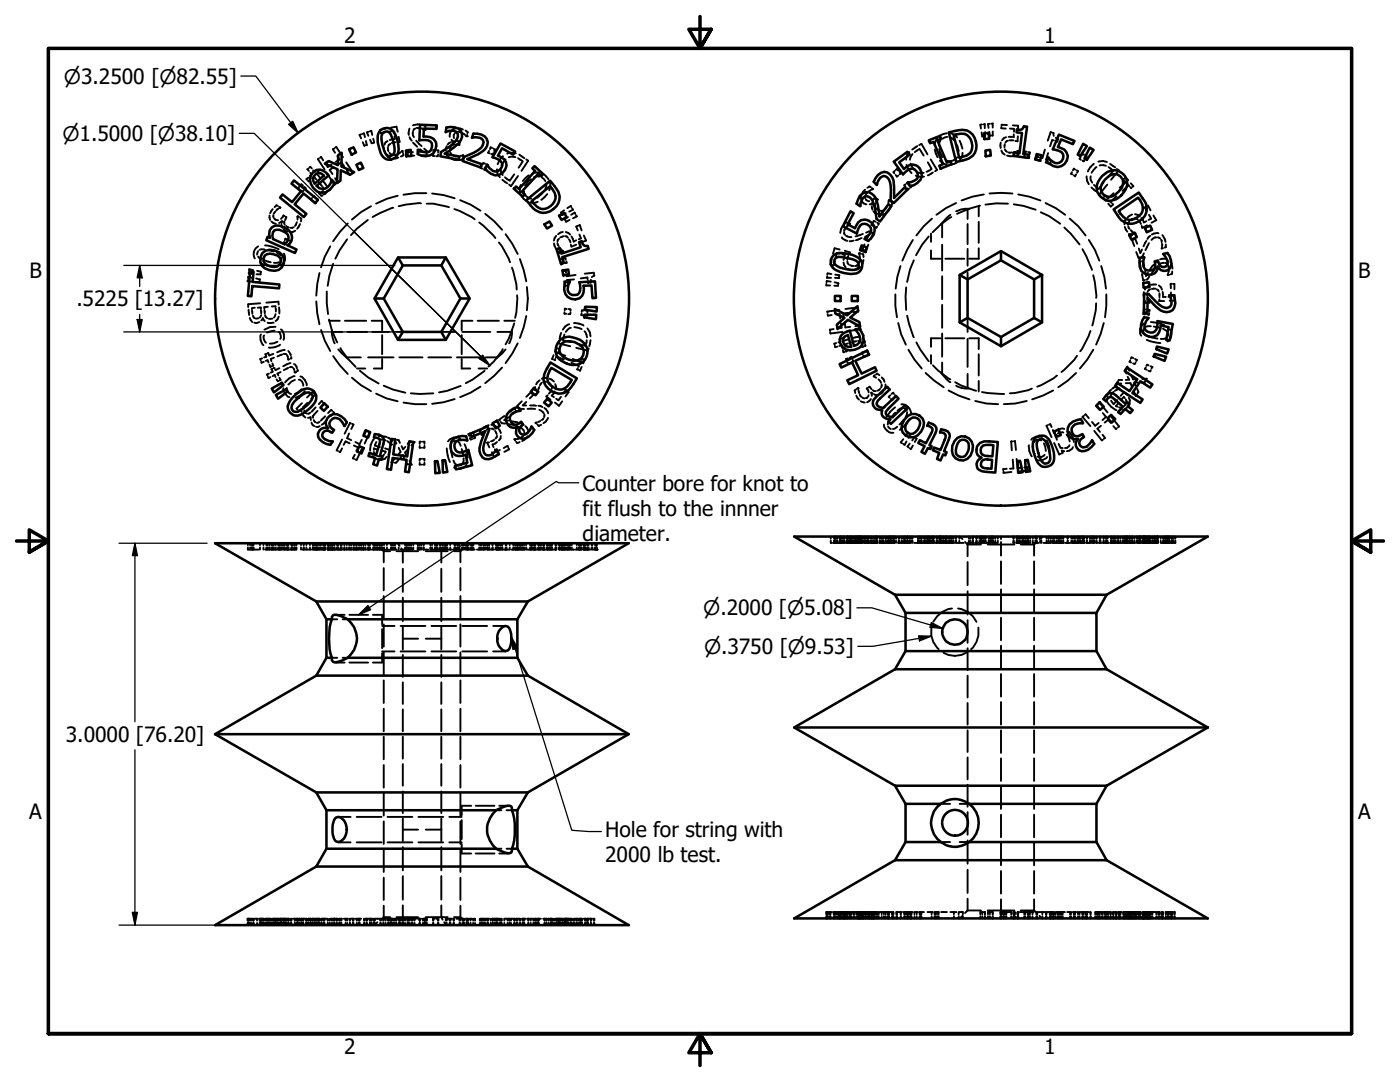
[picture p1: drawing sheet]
<svg xmlns="http://www.w3.org/2000/svg" width="279mm" height="216mm" viewBox="0 0 279 216" stroke-linecap="round" stroke-linejoin="round" font-family="sans-serif">
<defs><g id="words">
<g font-size="4.2">
<text x="68.7" y="8.6">2</text>
<text x="208.4" y="8.6">1</text>
<text x="5.9" y="55.5">B</text>
<text x="271.1" y="55.5">B</text>
<text x="15.2" y="61.1">.5225 [13.27]</text>
<text x="116.3" y="97.9">Counter bore for knot to</text>
<text x="116.3" y="102.9">fit flush to the innner</text>
<text x="116.3" y="107.9">diameter.</text>
<text x="13.1" y="148">3.0000 [76.20]</text>
<text x="5.8" y="163.4">A</text>
<text x="120.8" y="167.1">Hole for string with</text>
<text x="271" y="163.4">A</text>
<text x="120.8" y="172.1">2000 lb test.</text>
<text x="68.7" y="210.3">2</text>
<text x="208.4" y="210.3">1</text>
</g>
<g font-size="4">
<text x="12.8" y="16.7">⌀3.2500 [⌀82.55]</text>
<text x="12.4" y="28.1">⌀1.5000 [⌀38.10]</text>
<text x="140.3" y="122.8">⌀.2000 [⌀5.08]</text>
<text x="140.5" y="130.5">⌀.3750 [⌀9.53]</text>
</g>
</g></defs>
<!-- layer: Hidden (ANSI) -->
<g fill="none" stroke="#000" stroke-width=".38">
<path d="M59.7 37.3l-.2 .2 .3 .3M59.9 37l.2-.2 .4 .2M60.1 38l.2 .3 .3-.3M60.7 37.3l.3 .3-.2 .2M61.5 35.4l-.3 .4 .1 .1M61.5 33.7l-.2 .1 .4 .3M61.7 33.5l.2-.2 .3 .3M61.9 35.9l-.3 .3-.1-.1M61.9 34.5l.3 .3-.4 .3M62.2 39.6l-.2 .2 .3 .3M62.3 35.6l.4-.4 .4 .6M62.4 39.3l.3-.2 .2 .3"/>
<path d="M62.5 34l.3 .3 .1-.1M63.1 34l.1-.1 .1 .2M63.2 39.6l.3 .3-.2 .2M63.4 34.6l-.2 .1 .6 .7M63.5 34.2l.1 .2-.1 .1M63.6 31.6l-.2 .2 1.4 2M63.6 36.3l.7 .8M63.9 31.5l.2-.2 .4 .7M63.9 38.5l-.2 .1 .2 .2M64 38.9l.2 .2 .2-.2M64.3 36l1 1.3M64.5 37.3l.1 .5"/>
<path d="M64.5 38.1l-.4 .3M65 32.6l.4 .7 .8-.5M65.3 38l-.4 .7-.3 .1M65.4 34.8l1.3 2.1 .3-.2M66.5 33.4l-.7 .5 .6 .8M66.7 29.7l-.3 .1 .5 .7M66.9 29.5l.2-.2 1.4 2.1M66.9 35.6l.5 .8-.2 .2M67.3 31.1l.5 .7-.8 .5M67.4 32.9l.7-.5 .6 .8M69.1 32.4l1.3 2-.2 .2M69.2 34l.6 .9 .2-.2"/>
<path d="M72.1 26.8l-.3 .1 .3 .7M72.3 26.7l.3-.1 .2 .8M72.4 28.4l.3 .7 .2-.1M73 28.1l.2 .9h-.2M73.5 26.3l-.3 .1 .3 .7M73.8 26.2l.3-.1 .2 .8M73.9 27.9l.3 .7h.2M74.5 27.7l.2 .7-.2 .1M75.9 26.4l.1 .2 .8-.2M76.6 29.4l.2 1.1M77 25.7l-1.1 .2v.2M77.1 30.9l.3 .4 .5 .3"/>
<path d="M77.3 28.1l-.3 .3-.3 .5M77.4 29.5l.1 .7M77.7 26.3l.8-.2 .1 .6M77.7 30.5l.5 .4M77.9 28.7l-.3 .2-.1 .3M78 25.5l1.1-.2 .3 1M78.5 27.7l-.7 .2M78.7 27.2l.1 .5h-.2M78.9 28.4l-.7 .1M79.1 30.8l-.6 .1M79.4 39.1l-2.2 .6-2.1 .9M79.5 31.4l-1 .2"/>
<path d="M79.6 27.3l.2 1h-.5M79.9 30.4l-.5 .3M80.1 30.3l.2-.2 .1 .3M80.5 30.7v.3l-.5 .2M81.4 30.9v.2h1.3M81.7 25.7l-.2 .8 .1 .4M81.7 27.4l.5 .7M82.4 26.3v.8l.2 .3M82.4 30.4h-1v.2M82.4 28.4l.8 .9M82.9 25.7l-.4 .3M83.1 28.1l1 1"/>
<path d="M83.1 25.5l.6 .1M83.8 29.8l.6 .5h-1M83.8 24.8l-1.4 .2M83.9 25.6l.6 .2M84.4 25l.5 .1v.3M84.6 29.7l.6 .4v.3M84.9 25.7v.3l-.3-.1M85.1 38.5h-2.3l-2.3 .4M85.2 30.7v.3h-1.3M86.2 38.6l2.3 .3 2.2 .7M86.4 30.7v.4h.3M86.9 30l-.4-.1v.4"/>
<path d="M87.2 30h.3l-.1 .4M87.4 30.8v.4h-.3M89.1 30.5l.1 .5 .4 .4M89.2 29.1l-.2 .9M89.9 30.4l.3 .5M89.9 26.3l-.1 1M90 29.3l-.2 .7M90 28.4l-.7 .4M90.1 27.9l.5 .4M90.1 31.7l1.1 .2M90.2 28.3h.4M90.5 31.1l.8 .1"/>
<path d="M90.7 26.7l-.1 .2v.7M90.7 28.8l-.6 .3M91 28l.6 .3M91 28.8l.4 .1M91 25.6l-.8 .4M91.2 26.3l-.4 .2M91.4 25.6l1 .2M91.5 26.3l.6 .2M91.7 28.7v.3l-.1-.1M91.7 28.3h.1v.2M91.8 39.9l2.1 .9 2 1.2M91.9 31.1l.6-.1-.1 .3"/>
<path d="M92.3 31.6v.3h-.6M92.3 26.6l.5 .3M92.9 26l.4 .4v.2M92.9 27.1l.2 .1M93.2 26.9v.3M96.1 33.2l-.2 .3 .4 .2M96.8 32.6l-.3-.1-.2 .3M97 32.8l.3 .1-.1 .4M97 33.6l-.2 .4-.2-.2M97.6 30.1l-.2 .4 .3 .1M98.2 29.5l-.3-.1-.1 .4M98.5 29.7l.3 .1-.2 .4"/>
<path d="M98.5 30.5l-.2 .4-.3-.2M99.2 33.8l.1 .9 .5 .7M99.9 33.7l.1 .8 .3 .4M100.3 35.9l.9 .7M100.4 31.2a3.2 3.2 0 0 0-1.1 1.6M100.8 35.4l.6 .5M100.9 31.8l-.8 1.2M101.5 31.4l.8-.2 .6 .2M102.6 34.8l-.9 1.3-.2-.2M102.9 30.6l-.7-.1-1 .2M103.4 31.6l.6 .3M103.4 35.1l-1.4 2-.4-.3"/>
<path d="M103.6 30.9l1 .7M103.9 36.9l-.1 .8v.7M104.1 39.1l.4 .6 .6 .4M104.2 32.1l.1 .1-.8 1.3M104.6 38.2a1.52 1.52 0 0 0 1.4 1.4M105 31.8l.4 .3-1.3 2M105.5 35l-1.2 1.1M106 35.8l-.5 .3-.7 .9M107.6 35.2h-.5l-.5 .2M107.8 34.5l-.7-.1-.8 .2M108.1 35.4l.7 .7M108.5 38.2l-.4 .5-1 .7"/>
<path d="M108.5 34.7l1 1.1M109 36.6l-.2 1.1M109.2 38.7l-1.2 1.2M109.8 36.4a1.95 1.95 0 0 1-.2 1.6M171.9 39l-.1 .4 .1 .5M172.7 39.1v.5M172.7 37.8l-.6 .8M172.8 39.8l.1 .1 .6 .2M173.1 38.4l-.3 .4M173.8 37.3l-.3-.1-.4 .3M173.8 37.9l-.4 .3M174 37.5l.2 .2-.2 .1"/>
<path d="M174.6 39.5l-.5 .5M174.6 39.4l.2 .1M175 39.7l.1 .2M177.4 39.9l.3 .2M178.6 34.1l-.3 .3 .2 .2M178.8 34.9l.2 .3 .3-.1M178.8 33.9l.2-.2 .3 .3M179.5 34.3l.3 .3-.3 .2M180.7 36.8l-.2 .2 .2 .3M180.9 32.9l.4 .9 .6 .7M181 37.5l.2 .3 .2-.1M181 36.6l.2-.3 .2 .3"/>
<path d="M181.5 30.4l-.5 .5-.2 1M181.7 37l.2 .2-.2 .3M181.7 32.6l.8 1.3M182.1 30.7l-.3 .5-.2 .7M182.8 35.1l.9 .2 .7-.1M183.1 34.4l.7 .1h.5M183.1 29.1l-1 .7M183.2 29.9l-.6 .5M183.4 29.8l.1-.1 .8 1.4M183.5 29l.4-.3 1.2 2.1M185.2 32.4l.7 1.3-.2 .1M185.6 34l-.7 .3"/>
<path d="M185.7 31.8l1.3 2.1-.4 .3M186.2 34.4l-1 .6M186.6 29.8l.5 1.6M187.1 27.6l-.4 .6-.2 .8M187.5 29.7l.1 .7 .5 1M187.6 32.1l.6 .5 .7 .2M187.7 28l-.2 .4-.1 .7M189 26.6l-.7 .1-.7 .4M189 27.3l-.9 .4M189.5 27.4l.5 .2 .4 .4M189.7 26.6l.7 .3 .6 .5M190.8 28.6l.3 .5 .2 1.1"/>
<path d="M191 31.4a1.69 1.69 0 0 1-2 .7M191 32.4l-1.3 .5M191.5 28.1l.6 1.6M192.1 30.5a2.04 2.04 0 0 1-.5 1.4M195.9 26.4l.1 .8h.2M196 24.8l-.4 .1 .2 .8M196.3 24.8h.2v.8M196.3 38.8l-2.2 .4-2.2 .8M196.6 26.4v.8h-.2M197.4 26.3l.1 .8h.2M197.5 24.7l-.3 .1 .1 .7M197.5 38.6l2.3-.1 2.3 .1"/>
<path d="M197.8 24.7l.3-.1v.9M198.1 26.2v.9h-.2M199.7 28.4v1.1M199.8 25.3v.3l.9 .1M199.8 30l.3 .5 .4 .4M200.5 28.8v.6M200.5 29.8l.5 .5M200.8 27.4l-.5 .2-.3 .4M201 31.1l1.1 .1M201 25l-1.1-.1v.2M201.2 28.1l-.5 .3M201.2 30.4h.7"/>
<path d="M201.3 27.3h.6M201.5 28h.7M201.5 25.7h.9v.6M202.1 25l1.1 .1-.1 1M202.3 26.8v.6l-.2-.1M202.7 30.3l-.5 .1M203.1 30.7v.2l-.5 .2M203.1 27.2v1l-.5-.1M203.1 30.1l-.2 .1M203.2 38.8l2.2 .4 2.2 .8M203.2 30.1v.3M204.5 31l-.1 .4h.3"/>
<path d="M204.9 30.3l-.3-.1-.1 .4M205.2 30.4h.3v.4M205.4 31.2v.4l-.4-.1M206.9 31.6l-.1 .3 .9 .2M207.3 31.4l-.3-.2-.1 .2M208.5 29.8l-.5 1.8-.4-.1M208.7 32.4l.9 .4 .1-.3M209.2 30.5l-.4 1.3 .3 .1M209.5 32l.3 .1-.1 .2M209.9 26.4h-.2l-.6 1.7M210.1 26.5h.1l.1 .6M210.3 28l-.3-.1-.5 1.3"/>
<path d="M210.7 27.5l.5 .2-.1 .2M211.1 28.1l-.1 .2-.3-.2M213.9 34.4l-.2 .3 .3 .1M214.6 33.8l-.3-.1-.2 .3M214.8 34.8l-.2 .4-.3-.2M214.9 34l.2 .2-.2 .3M215.6 31.4l-.1 .3 .2 .2M216.3 30.9l-.3-.2-.2 .4M216.5 31.9l-.2 .3-.3-.1M216.6 31.1l.3 .1-.2 .4M216.9 35.2l.1 .9 .3 .7M217.7 35.2v.7l.3 .5"/>
<path d="M217.8 37.4l.9 .8M218.3 32.7a3.1 3.1 0 0 0-1.2 1.5M218.3 36.9l.6 .6M218.8 33.3l-.9 1.2M219.2 32.3l1-.2 .7 .2M219.5 33h.7l.5 .1M220.2 36.4l-.9 1.3-.2-.1M220.3 39.4l-.2 .1 .6 .6M220.4 39.2l.1-.1 .2 .1M221 36.8l-1.5 1.9-.4-.2M221.2 33.3l.7 .5M221.6 32.7l1 .7"/>
<path d="M222.1 33.9l.1 .1-1 1.2M222.2 38.5l-1.1 1.1-.2-.2M222.8 39.2l-1.2 1.1 .2 .1M222.9 33.7l.4 .3-1.6 1.9M224.3 35.7l-.1 .1 .1 .2M224.5 36.2l.2 .2-1.2 1.1M224.5 35.6l.1-.2 .6 .5M225.4 37.1l-.2-.1-1.2 1.1M225.6 37.3l.1 .2 .2-.1M225.7 36.6l.5 .5-.1 .2M49.5 55.9l-.1 .2 .8 .1M49.7 54.3v.3l.7 .1"/>
<path d="M50.3 55.4l-.8-.2v.4M50.5 53.9l-.8-.2v.3M51.1 55.6l.8 .2-.1 .1M51.3 54l.8 .2v.2M51.5 51.2l.8 .6M51.5 50.1l-.2 .7M51.5 49.1a1.75 1.75 0 0 0-.6 2.5M51.8 56.1v.2h-.8M51.9 52.5l.6 .3 2.1 .4M52 54.6v.1h-.8M52.8 49.8l-.6-.1-.4 .1M52.8 51.9l1.2 .4"/>
<path d="M52.9 49l1.4 .2 1.3 .5M53.5 49.8l1.2 .4M53.8 43l.1 .9M54.2 44.2l.9 .4M54.4 41.7l-.5 .8M54.5 42.9l.1 .5M54.7 43.6l.2 .2 .6 .1M54.9 42.2l-.3 .5M55.2 50.4l.8 .6M55.4 41.1l-.2-.1-.4 .3M55.6 41.7l-.5 .3M55.7 52.3l-1 .2"/>
<path d="M55.7 41.3l.2 .1-.1 .1M56.2 51.4l-.3 .7M56.2 44.2l-.5 .3M56.2 44.8l.2 .7M56.3 44.2l-.1 .3M56.5 43.2l-.4 .5M56.5 43.1h.3M56.6 50.6a1.75 1.75 0 0 1-.6 2.4M56.6 45.8l.8 .4M56.7 48.3l-.1 .3 .4 .1M56.8 44.2v.6M57 43.2l.1 .1v.1"/>
<path d="M57.1 43.6l-.2 .3M57.1 45.1l.6 .3M57.3 47.8l-.3-.2-.2 .3M57.7 47.9l.3 .2-.1 .3M57.8 48.7l-.1 .3-.4-.2M58.6 45.3l-.6 .2M58.9 46l-.5 .3h-.5M59.2 44.3l-.3 .8M59.4 43.2v.6M59.4 43.2l.2 .1M59.9 43.4l.2 .2v.6M59.9 44.7l-.6 1"/>
<path d="M62.5 40.3l.4 .3 .2-.2M63.8 54.5l-.5 2.2-.2 2.3M65.2 58.2v2.3l.3 2.2M65.9 49.1l-1.1 2.1-.7 2.1M66.5 52.6l-.8 2.5-.3 1.9M69.3 47.8l-1.5 2.2-.9 1.6M69.4 44.6l-1.6 1.7-1.3 1.8M73.4 43.9l-2.2 1.8-1.2 1.2M74 41.1l-2 1.3-1.8 1.4M78.5 41.5l-2.7 1-1.4 .8M84 40.6l-3 .2-1.4 .3M85.2 40.6h1.3l3.1 .7"/>
<path d="M90.7 41.7l1.1 .4 2.9 1.7M95.6 44.4l.9 .6 2.4 2.5M96.8 42.7l1.8 1.4 1.6 1.7M99.6 48.4l.5 .7 1.7 3.2M100.9 46.7l1.3 1.9 1.1 2.1M102.2 53.4l.9 3.4v1M103.2 58.9l-.1 3.4-.3 1.1M103.8 51.7l.7 2.2 .5 2.2M105.2 57.3l.1 2.3-.1 2.3M107.3 40.3a1.66 1.66 0 0 1-1.5 .1M110.6 48.6l.3 1M111 47.1l-.4 .9"/>
<path d="M111.3 48.5l.2 .6M111.3 50l.3 .5 .2-.1M111.6 47.6l-.3 .6M111.6 49.3l.4 .5M111.9 52.5l.1 .3 .3-.2M112.1 51.7l-.4 .1 .1 .3M112.1 49.9l.3 .2-.3 .1M112.3 46.3l-.9 .4M112.5 51.6l.3-.1 .1 .3M112.5 47.1l-.7 .3M112.5 54.1l-.2 .1 .2 .9M112.6 42l-.6 .4v.2"/>
<path d="M112.6 56.1l.1 1h.2M112.7 54.1l.2-.1 .1 .4M112.8 47.1l.5 .3M112.9 42.5l-.7 .4-.1-.2M112.9 46.3l.9 .5M113 52.1l.1 .4h-.4M113 54.8l.1 .3 1.8-.2M113.3 56.6v.4h-.2M113.3 43.3l-.6 .5 .1 .1M113.5 47.8l.4 .6M113.7 43.9l-.7 .4-.1-.2M113.9 48.8l.1 .4 1-.4"/>
<path d="M114 41.3l-.1-.2-.7 .4M114 47.2l.4 .6M114.2 41.6l.2 .2-.8 .4M114.6 55.8l-1.4 .1v.4M114.8 42.7l-.1-.3-.7 .5M114.9 42.9l.2 .3-.7 .4M115 47.9l-.5 .3-.1-.2M115.3 45.1l-.3 .1 .3 .8M115.4 45l.3-.1 .4 1.1M115.6 46.8l.4 .8-.5 .2M115.9 55.6l1.3-.2 .1 .4M116.5 47l.5 1-1 .4"/>
<path d="M116.7 54.6l1.8-.2 .1 .2M117.3 56.1v.4h.2M117.9 55.8v.6h-.2M118.6 54.8v.2l-.5 .3M164.9 56.6v.4h.8M165.1 55.1l-.1 .3h.9M165.8 56.2l-.8-.1v.2M165.9 54.7l-.7-.2-.1 .3M166 51.7l-.3 1.1h.2M166.6 56.3l.7 .2v.1M166.6 52.1l-.2 .9-.2-.1M166.7 54.8l.8 .1-.1 .2"/>
<path d="M167.3 56.8v.2h-.8M167.4 55.3v.2l-.8-.1M167.6 50.6l-.6-.1-.2 .8M167.6 49.8l-1-.3-.4 1.1M168 47.4l.1 .2 1 .5M168.1 50.7l.5 .2-.1 .2M168.1 45.1l-.2 .5-.2 .9M168.3 52.4l.5 .9M168.5 46.4l.2 .5M168.5 51.2l-.2 .7M168.6 50l1 .4-.2 .3M168.7 45.6l-.2 .5"/>
<path d="M168.8 47.1l1.1 .2M169.1 44.4l-.3-.1-.3 .4M169.1 52.1l.3 .7M169.2 53.7l1 .2M169.3 45l-.4 .3M169.3 51.1l-.2 .7M169.4 44.6h.3l-.3 .2M169.6 52.9l.7 .2M170.4 48l-.9 .1M171.2 52.8l-.6 .3M171.4 50.6l.1 .3M171.4 50.5l.3 .1"/>
<path d="M171.6 51.1v.5M171.6 51.9l-.2 .6M171.7 53.3l-.4 .4-.5 .1M172 47.5l-1.2 .4M172 50.7h.3v.6M172.1 40.3l.2 .3 .6 .2M172.2 46.7l-1.4 .5M172.3 51.9l-.3 1M172.5 48.8l-.4 .9 .2 .1M172.7 47.2l.6-.3-.4 1M173.3 48.8l-.5 1.2-.3-.1M173.5 40.8l.7-.3-.1 .3"/>
<path d="M173.7 46.3l-.2-.1-.7 .2M174 41.1l.1 .7M174 46.4l.2 .1-.4 1.2M174.1 44.6l-.2 .3 .3 .2M174.3 42.2l.8 .5M174.7 40.6l-.1 .4 .1 .3M174.8 44.3l-.4-.2-.2 .2M174.8 41.5l.6 .4M175.1 40l-.3 .3M175.1 45.2l-.2 .3-.3-.2M175.1 44.4l.3 .2-.1 .3M176.3 42h-.6"/>
<path d="M176.5 42.7l-.5 .2-.5-.1M177.1 41l-.5 .8M177.4 40l-.1 .5M177.7 41.5l-.7 .9M177.9 40.3l.2 .1-.2 .6M178.7 58.7v2.3l.3 2.3M179.7 53.1l-.6 2.2-.3 2.3M180.8 57.3l-.1 1.9 .1 2.6M182.2 47.9l-1.2 1.9-.9 2.2M182.4 51.9l-.8 1.9-.6 2.5M185.4 47.2l-1.4 1.6-1.2 2.1M185.8 50v1.6h1.9"/>
<path d="M185.8 46.6v1.7M186 43.6l-1.7 1.5-1.4 1.9M188 44.6v2.8M188 48.8v5.2M188 55.1v4.6M188.7 51.6h3.8M189.7 42.9l-3.6 3.5M189.9 43.3l-2.1 1.5M190.8 40.5l-2 1-1.9 1.4M193.1 41.7v2M193.1 44.7v4M193.1 49.7v3.3"/>
<path d="M193.1 54.4v1.4M193.4 41.7a4.8 4.8 0 0 0-2.6 .5M193.4 41.7l-2.4 1M195.3 49.5v2.1h-1.9M195.3 41.1v2.1M195.3 44.3v4.2M195.6 41l-2.2 .7M201.2 40.6h-2.4l-2.1 .2M202.3 40.8l2 .3 2.4 .7M207.7 42.4l1.7 .7 2.2 1.5M208.7 40.5l2 1 1.9 1.4M212.4 45.4l1.3 1.2 1.8 2.2"/>
<path d="M213.5 43.6l1.7 1.5 1.5 1.9M216 49.7l.8 1.4 1.1 2.7M217.3 47.9l1.2 1.9 .9 2.2M218.2 54.9l.3 1.4 .3 3.1M219.8 53.1l.6 2.2 .3 2.3M220.8 58.7v2.3l-.3 2.3M221.2 40.6l.5 .6 .2-.1M222 40.6l.1 .2-.1 .2M224.5 45.3l.5 .9M224.7 43.8l-.3 .4v.6M225.2 45.1l.2 .6M225.3 46.7l.4 .4 .3-.2"/>
<path d="M225.4 44.2l-.3 .6M225.7 45.9l.4 .4M225.9 42.8l-.9 .6M226.1 47.9h-.2l.5 1.2M226.2 43.6l-.6 .3M226.3 46.4l.1 .1M226.4 47.8l.2-.1 .3 .9M226.4 46.6l-.1 .1M226.5 42.7l1 .4M226.5 43.6l.6 .2M226.8 50.3l.4 1.1h.3M227.3 49.6l.3 .9 .3-.7"/>
<path d="M227.3 44.1l.4 .6M227.6 52.2l-.1 .1 .1 1.2M227.8 43.5l.4 .6M227.9 52.1h.3l.1 1M227.9 54.7l.3 1.2h.2M228.3 50.5l-.3 .7h-.2M228.3 58.3v1.1M228.4 59.9l.2 .6 .3-.1M228.5 54l.2 1.1 .4-.7M228.7 41.3l-.2 .1 .4 .7M228.8 48.1l-.6 1M228.8 44.1l-.5 .3-.1-.1"/>
<path d="M228.9 41.1l.2-.1 .5 1M228.9 58.5l.1 .6M228.9 45l-.9 .5-.2-.4M229 59.4l.2 .5M229.2 57l-.5 .3-.2 .5M229.3 48.5l-.7 1.4M229.3 42.9l.4 .7-.5 .3M229.4 55.2l-.4 .6h-.3M229.6 47.1l-.6 .6M229.6 57.7l-.6 .5M230.2 43l.6 .9-1 .5M230.3 52.8l-.8 1"/>
<path d="M230.6 57.6l-.7 .1M230.7 53.4l-.9 1.2M230.8 56.8h-1.1M230.8 47.4h-.3l-.7 .5M230.8 57.7l.5 .5M231.1 47.4l.4 .2M231.1 51.9l-.6 .6M231.2 46.5l-.9 .1-.4 .2M231.3 57l.4 .3 .2 .5M231.4 59.7l-.1 .4h1M231.4 58.5v.8M231.7 47.8l.1 .5"/>
<path d="M231.9 49.3l-.1 .3 .3-.1M231.9 48.6v.5M232 46.9l.5 .9 .1 .5M232 58.2l.1 .7M232.1 59.1v.1h.6M232.3 52.5l-.7 .1-.3 .2M232.6 52.5l.4 .3M232.7 48.8v.5l-.3 .1M232.9 51.7l-.9-.1-.5 .2M233.1 54.6l-.1 .2M233.2 53v.6M233.2 53.8v.6"/>
<path d="M233.3 54.8l-.3 .1M233.6 52.3l.3 .8 .1 .5M233.7 58.4v.8h-.5M233.9 56.6h-.3l.1 .9M233.9 54.2v.5h-.3M234.1 56.6h.3v1.1M234.4 58.9v1.1h-1M49.6 61.8l.1 1.1M49.8 63.4l.6 .9M50.3 62l.1 .6M50.5 63l.3 .5M50.9 61.4l-.6 .1v.2"/>
<path d="M51.4 61.4l.7-.1v.4M51.6 63.5l-.6 .1M51.8 64.3l-.6 .2-.5-.1M51.9 60.5l-2.4 .2v.6M52.1 66.7a2.06 2.06 0 0 0 .5 2.2M52.1 61.9v.6M52.1 62.9l-.3 .5M52.1 63.9l.4-.4 .3 .6M52.1 72.1l.1 .3 .4-.2M52.3 71.5l-.4 .1 .1 .3M52.7 66.9a1.25 1.25 0 0 0 .4 1.5M52.8 61.8v.7"/>
<path d="M52.9 62.9l.1 .3 .3 .3M53 72l.4-.1 .2 .4M53.1 71v.2l-.4 .1M53.1 70.6l-.1 .1v.2M53.1 60.4l2.5-.2v.6M53.3 70.5l.2-.1 .1 .2M53.4 64.4h1.2M53.5 61.2l-.8 .1 .1 .3M53.5 75.2l.1 .2 .4-.2M53.7 74.5l-.4 .2 .1 .3M53.8 72.8l.2 .4 .2-.1M54.2 61.2l.8-.1v.2"/>
<path d="M54.4 63.6h-.7M54.4 72.5l.1 .5h-.1M54.4 74v.2l-.4 .2M54.4 73.6l-.2 .1 .1 .2M54.4 75.1l.4-.3 .2 .4M54.5 70.6l-.8 .3v-.2M54.5 73.5l.2-.1 .1 .1M54.7 71.4l-.7 .2 .2 .5M54.8 66l-1.5 .4M55 65.2a3.1 3.1 0 0 0-2.2 .6M55 62.7l-.3 .7M55 61.5l.1 .7"/>
<path d="M55.2 75.7l.2 .4 .2-.1M55.4 68.2l-.8 .3-.8 .1M55.6 66.2a1.13 1.13 0 0 1 .3 1.4M55.6 63.2l-.2 .6-.4 .3M55.7 61.3l.1 1.2M55.8 75.4l.2 .4-.2 .1M55.8 73.5l-.8 .4-.1-.2M55.9 68.8a2.87 2.87 0 0 1-2.2 .5M56 74.2l-.6 .3 .2 .4M56.1 65.7a1.92 1.92 0 0 1 .5 2.1M56.3 70.7l-.9 .4M56.6 77.5a1.85 1.85 0 0 0 1.2 1.7"/>
<path d="M56.6 70.6l.5 .1M56.8 69.8l-1.5 .5M57.2 77.4a1.09 1.09 0 0 0 .9 1.2M57.3 70.9l.2 .4M57.5 71.5v.3l.2-.1M57.5 70l.5 .9M57.5 73.4l-.9 .5M57.8 73.3h.6M58 72.5l-1.5 .6M58.1 71.2l.1 .3-.2 .1M58.5 73.5l.2 .4M58.7 72.6l.5 .6v.3"/>
<path d="M58.8 75.1a2.98 2.98 0 0 0-1.9 1.2M58.8 74v.3M58.9 75.8l-.7 .3-.7 .6M59.1 74.2l-.2 .1M59.4 73.7v.3l-.2 .1M59.6 75.8a1.09 1.09 0 0 1 .9 1.2M59.9 75.1a2.04 2.04 0 0 1 1.3 1.8M60.2 77.7l-1.3 .9M60.8 78a3.6 3.6 0 0 1-1.8 1.4M62.5 78.4l-.1-.2-1.1 1.1M62.7 78.5l.2 .2-.8 .9M63.1 60.1l.2 2.4 .5 2.2"/>
<path d="M64.1 65.8l.7 2.2 1.1 2M65.7 63.8l.5 2.1M65.7 64h2.1M66.2 65.9l1.1 2.4M66.2 65.9a5.6 5.6 0 0 0 .6 2.6M66.4 66.2h1.9M66.5 71.1l1.3 1.8 1.6 1.7M67.5 69.7l3.5 3.5M67.9 69.5l1.5 2.1M68.8 64h4.3M69.2 71.3h2.8M69.3 66.2h4"/>
<path d="M70.2 75.4l1.8 1.4 2 1.2M71.2 73.5h1.7M71.8 74l1.7 1.3 2.1 1.2M73.5 71.3h5M74.2 64h2.1v1.9M74.3 66.2h3.4M75.1 78.5l2.1 1 2.2 .6M76.3 66.9v3.8M76.3 71.6v1.9h-1.7M76.6 77l1.8 .7 2.5 .7M79 66.2h1.4M79.7 71.3h4.6"/>
<path d="M82 78.5l1.8 .1 2.7-.1M85.5 71.3h4.5M88.1 66.2h2.8M90.7 79.6l-2.2 .7-2.3 .3M91.2 71.3h4.6M91.9 77l-2.6 1-1.7 .3M92.1 66.9v3.8M92.1 71.6v1.9h1.8M92.3 66.2h5.6M94.3 64h-2.2v1.9M95.3 64h4.3M95.5 73.5h1.7"/>
<path d="M95.9 77.2l-2 1.2-2.1 .8M96.7 74l-2.4 1.8-1.3 .7M97 71.3h2.3M99.3 66.2h2.7M100.2 73.3l-1.6 1.7-1.8 1.5M100.3 69.7l-1.7 2.4-1.1 1.1M100.6 64h2.1M100.9 69.7l-.6 .8-1.3 1.1M102.2 65.9a4.1 4.1 0 0 1-.6 2.6M102.6 64.5l-1.1 3.1-.6 1.1M103.3 68.5l-1.1 2-1.3 2M105 63.1l-.5 2.2-.7 2.1"/>
<path d="M106 78.5l-.1-.2-.9 .9M106.2 78.6l.2 .2-.7 .7M106.8 77.2l-.2 .5 .3 .2M107.4 78v.2l-.3-.1M107.6 77.2l-.2 .5M107.7 75.9l-.7 .8M108.1 76.4l-.3 .5M109 76.2l-.4-.1-.2 .2M109.2 75.4h-.6l-.5 .2M109.3 78.9l-.3 .2 .9 .7M109.3 76.3l.6 .4M109.7 75.6l.9 .5"/>
<path d="M110 77.9l-.5 .6M110 77l.1 .6M110.2 78.8l-.1 .1 .5 .3M110.5 70.9l-.3 .7 .2 .1M110.7 78.1l-.3 .6M110.8 71.6l-.1 .3-.1-.1M110.8 76.6l.2 .6-.1 .5M110.9 71.4l.2-.3 1.4 .7M111.3 69.5h-.2l-.4 .7M111.4 69.6l.2 .1v.2M111.4 70.2l-.1 .2 1.5 .6M111.6 68.1l-.2 .4 2.4 .6"/>
<path d="M112 79.2l-.6 .7-.4-.3M112 66.4l-.3 1.2M112.4 67.7l-.1 .2 1.6 .4M112.6 62.3v.3h.4M112.6 66.7l-.2 .8M113.1 61.7l-.4-.1v.3M113.1 78l-.2-.2-.4 .7M113.3 78.1l.2 .1-.7 .9M113.5 61.7h.4v.3M113.6 64.7l-.8 .5-.5 .6M113.9 62.4l-.1 .3h-.4M113.9 65.4l-.2 .1-.8 .7"/>
<path d="M114 72.4l1.5 .6-.1 .2M114.3 71.6l1.5 .7 .2-.3M114.6 64.5l1 .1 .9 .4M114.6 65.3l1.5 .4M115 69.4l2.3 .6 .2-.5M115.3 73.5l-.1 .2 .2 .1M115.4 68.6l1.5 .4v-.2M116.1 62.5l-.1 .4h.4M116.1 73.2l-.3 .8-.2-.1M116.3 71.6h-.2l-.1 .2M116.5 62l-.4-.1v.3M116.5 71.7l.2 .1-.3 .7"/>
<path d="M116.6 66.1l.4 .6 .2 .6M116.9 62h.4l-.1 .4M117.1 67.9l-.1 .7M117.2 65.5l.5 .9 .2 .7M117.2 62.7v.3l-.4-.1M117.9 67.9l-.3 1.2M165.2 62.7v.3l.8-.1M166.4 65.7l-.8 .1 .1 .2M166.6 69l.1 .3 .4-.1M166.8 62.7h.8l.1 .9M166.9 68.5l-.4 .1 .1 .2M167.5 61.8l-2.4 .4 .1 .2"/>
<path d="M167.5 69l.5-.1 .1 .5M167.7 68v.2l-.4 .1M167.8 67.6l-.2 .1v.2M167.8 64.5l.2 .9-.8 .1M168 67.6l.2-.1v.2M168.1 66.2l-2.4 .3v-.2M168.2 69.8l.1 .5 .2-.1M168.6 64.4l.1 .9 1-.1M168.8 69.7l.2 .4-.2 .1M169.1 72.3l.1 .3 .4-.2M169.2 67.8l-.9 .2v-.2M169.2 71.5l-.4 .1 .2 .3"/>
<path d="M169.2 68.5l-.7 .3 .2 .4M169.3 62.4l-1 .1 .1 1M169.6 71.4l.3-.2 .2 .3M170.2 71.8l.1 .3-.3 .2M170.7 65.1l.9-.2 .1 .3M170.8 77.7l-.2 .2 .1 .5M170.9 78.9l.5 .9M170.9 68.1l-1 .2M171 77.6l.3-.2v.3M171.2 61.6l-.1-.3-2.4 .4M171.2 61.8l.1 .4-1.1 .1M171.3 68l.5 .1"/>
<path d="M171.3 77.9l.1 .5M171.5 67.2l-1.5 .3M171.6 78.7l.3 .5M171.7 65.5l.1 .2-2.4 .3M171.9 68.3l.1 .4M172 69v.2M172.1 79.3l.4 .2M172.2 67.5l.4 .6v.4M172.3 69.2h-.3M172.3 71l.1 .2 .4-.1M172.4 70.2l-.4 .2 .1 .3M172.7 68.7v.3l-.2 .1"/>
<path d="M172.7 70l.4-.1 .1 .3M173.1 77.7l.3 .6M173.2 77.4l-.2 .2M173.4 78.9l-.4 .5h-.2M173.4 70.5l.1 .3-.4 .2M173.6 77.2l-.2 .1M173.7 77.3l.2 .4M173.8 79.6l-.8 .7M174.2 78.5l-.3-.1 .1 .6M174.2 77.9l.2 .1h.4M174.4 78.7l.7 .1M174.6 74.9l-.2 .2 .5 .3"/>
<path d="M174.8 74.7l.3-.2 .4 .4M175.3 75.7l.5 .7M175.6 77.6l-.5 .4M176 76.7l-.2 .6M176 75.3l.3 .4 .2 .5M176.3 78.1l-.8 .6M176.7 76.7v.6l-.2 .4M177.7 78.9l-.3 .3 .1 .2M177.8 79.6l.2 .3 .3-.3M177.9 78.6l.3-.2 .2 .2M178.6 78.9l.3 .2-.3 .3M179.3 64.5l.5 2.2 1 2.1"/>
<path d="M181 63l.4 1.6 1 2.7M181.3 69.8l1.2 2 1.5 1.7M182.9 68.3l.7 1.4 1.8 2.4M184.7 74.4l1.7 1.5 1.9 1.4M185.8 70.9v1.7M186.2 72.9l1 1 2.5 1.8M187.7 67.5h-1.9v1.7M187.8 74.4l1 1.2 .9 .7M188 60.8v4.6M188 66.5v4.7M188 72.3v2.3M188.7 67.5h3.8"/>
<path d="M189.3 77.9l2 1 2.2 .8M190.6 76.3l1.2 .6 3 1.1M190.8 77a4.1 4.1 0 0 0 2.6 .5M193.1 63.4v2.8M193.1 67.6v5.6M193.1 74.6v2.9M193.4 67.5h1.9v2.2M195.3 70.7v4.2M195.3 76v2.1M196 78.2l4.4 .4M205.9 77.5l-.7 .4-2.6 .5-1.1 .1M210.2 77.9l-2 1-2.2 .8"/>
<path d="M210.9 74.9l-.7 .6-3.2 1.7M214.8 74.4l-1.7 1.5-1.9 1.4M214.9 71l-.5 .8-2.6 2.4M217.6 66l-.4 1.1-1.6 3M218.2 69.8l-1.2 2-1.5 1.7M218.8 60.5l-.1 1.3-.7 3.2M220.3 64.5l-.7 2.2-.8 2.1M221.7 77.8l-.7 1v.3M222.2 78.2l-.5 .9M222.4 77.3l-.5 .3M222.6 77.2l.2-.2 .2 .2M222.9 79.8l-.7 .8-.5-.7"/>
<path d="M223 76.3l-.2 .3 1-.1M223 77.7l-.5 .3M223.3 77.4l.2 .2-.3 .1M224 75.8h-.7l-.2 .3M224.5 79.4l-.2-.2-.5 .6M224.5 78.3l-.2-.1-.7 .8M224.5 78.4l.5 .5M224.7 79.7l.1 .6M224.7 76.5h.9l.3 .8M224.7 73.7l-.2 .2 .3 .6M224.9 73.4l.1-.2 .4 .8M225 75.2l.4 .6h-.7"/>
<path d="M225.3 79.4l.2 .5-.1 .5M225.6 71.9l-.2 .3 .3 .1M225.7 74.9l.4 .8 .9-.1M226.2 71.4l-.4-.1-.1 .3M226.3 78.2l.4 .8 .2-.3M226.5 71.6l.4 .2-.1 .3M226.6 72.4l-.2 .2-.3-.1M226.9 77.6l.3 .6-.2 .3M227 76.3h-.6l.2 .7M228 75.6h.9l-.2 .2M228.2 62.4v.3h.3M228.3 64.6a1.71 1.71 0 0 0-.5 2.4"/>
<path d="M228.3 66.5l.9 .6M228.4 65.5l-.2 .7M228.5 76.1l-.1 .2h-.7M228.7 73.3l-.2 .3 .4 .2M228.7 61.8l-.4-.1-.1 .3M228.9 67.8l1.4 .5 1.3 .2M229 61.8h.4v.4M229.2 72.9l-.3-.1-.1 .2M229.3 60.1l.1 .3h-.2M229.4 62.5l-.1 .3-.4-.1M229.6 73.1l.4 .1-.2 .3M229.7 65.1l-1 .1"/>
<path d="M229.7 64.3l1.4 .2 1.3 .4M229.7 73.9l-.1 .2-.4-.1M229.8 67.3l1.2 .3M230.3 65.2l1.2 .2M232.1 65.6l.8 .6M232.6 67.5l-1 .1M233.1 66.5l-.2 .7M233.5 65.7a1.71 1.71 0 0 1-.5 2.4M59.6 81.9l.2 .1 .1-.1M60 81.8l.2 .4M60.3 80.5l-1.1 1 .2 .2M60.3 82.6l.7 .7"/>
<path d="M60.7 82l.2 .4 .3 .1M61.3 80.4l-.8 .8 .1 .4M61.5 83.4l.5-.2v.6M61.9 82.4l-.6 .1M62.2 84.3l.2 .5 .3 .2M62.5 82.9l-.1 .1 .1 .4M62.6 83.8l.4 .5M63 81.3l-.8 .9M63.4 82l-.8 .8M63.8 84.2l-.6 .2M63.8 85l-.4 .2h-.3M64.4 80.2l-.2-.2-.6 .6"/>
<path d="M64.6 80.4l.2 .1-.7 .8M64.9 83.1l-.9 .8M65.3 83.8l-1.1 1M66.3 82l-.2-.2-.6 .6M66.5 82.2l.2 .2-.7 .7M68.3 89.5l-.4 .7-.2-.1M68.3 87.7l-1.1 2.2 .2 .1M69.7 86.5l-.4 .9 .8 .4M69.8 88.5l-.8-.4-.4 .7M70 84.5l-.2-.1-1 2.2M70.3 84.6l.2 .1-.4 .9M70.6 88.9l.9 .4-.4 .7"/>
<path d="M70.8 90.7l-.4 .7 .3 .2M72.2 89.6l-1 2.2-.3-.1M72.2 87.8l-.4 .8-.9-.4M73.3 86l-.2-.1-.5 1M73.5 86.2l.3 .1-1 2.2M74.4 91l.2 .3 .8 .4 .5 .1M74.6 90.2l.3 .5M74.6 87.7a2.54 2.54 0 0 0-.7 2.2M75.1 88.2l-.3 .7 1 .3M75.2 90.9l.6 .2M75.4 89.7l-.8-.2v.3M75.6 87.1l1.6 .1"/>
<path d="M75.8 87.8l1.2 .1M76.1 89.9l.9 .2-.2 .3M76.6 90.7l-.5 .4M76.8 89.5l1.1 .3-.1 .1M77.2 91.1l-.4 .5-.5 .1M77.3 88l.4 .3M77.4 87.3l.5 .3M77.7 90l-.2 .7M77.9 88.5l.1 .2M78 87.8l.2 .1v.2M78.1 88.5l-.1 .2M78.7 91.6l-.6 .7h.3"/>
<path d="M78.9 87.8l-.2-.1 .4 .8M79.2 87.8h.4l.2 .6M79.5 91.8l-.4 .5h-.4M79.6 89.3l.3 .9-.5 .7M79.9 91.3l.5-.5 .2 .6M80.1 89l.4 .7 .4-.5M80.5 80.3l2.3 .3h2.3M81 92l.3 .6h.3M81.5 89.6l-.7 .7 .5 .8M81.7 91.9l.5 .8h-.3M82.1 88.1h-.3l-.5 .5M82.4 88.1l.3 .1-.6 .7"/>
<path d="M83.8 89v.3h.3M83.8 92.3v.4h.3M84.1 88.1h-.3v.5M84.1 91.6h-.3v.3M84.4 88.1h.3v.5M84.4 91.6h.3v.3M84.7 89v.3h-.3M84.7 92.3v.4h-.3M89.2 89.5l.1 1.4 .5 1.3M90 90l.3 1.2M90.1 88.5l-.2 .3v.7M90.5 91.9l.2 .6 .4 .2"/>
<path d="M91.1 88l-.8 .1M91.4 88.1l.5 .9M91.9 87.6a1.8 1.8 0 0 0-2.5 .5M92.1 92.7l-.7 .1M92.1 89.6l.4 1.2M92.5 91.4l-.1 1M92.7 88.6l.5 1.4 .1 1.4M93.1 92.7a1.75 1.75 0 0 1-2.5 .6M93.8 87.4l.1 .3 .3-.1M93.8 86.5l-.3 .1 .2 .4M94.1 86.4l.3-.1 .2 .4M94.7 87l.1 .4-.3 .1"/>
<path d="M96 86.6l.1 .2 .2-.2M96.1 85.7l-.3 .3 .1 .3M96.8 86l-.3 .4M97.5 84.8l-1 .5M97.6 88.3h-.4l.5 1M97.7 85.5l-.6 .3M98 85.5h.3l.3 .2M98 84.8h.6l.5 .4M98.2 90.2l.4 1 1-.5M98.4 88.6l-.1 .1 .2 .5M98.6 87.8l-.6 .3M98.7 89.7l.3 .5 .8-.4"/>
<path d="M98.8 86l.3 .6M99.2 88.2l-.6 .4M99.2 86.9l-.3 .6M99.4 85.5l.5 .9M99.9 87v.5l-.3 .4M99.9 84.2l.2 .3h.7M100.6 83l-1 .8 .2 .1M101.4 89.2l-.1-.2-.8 .4M101.5 83.2l-.9 .6 .8 .1M101.5 89.4l.1 .3-1 .5M101.5 84.6l1.5 .4M102.2 84.1l1.1 .2"/>
<path d="M102.7 87.7l.1 .2M102.7 87.6h.2M102.8 81.7l-.2-.2-.9 .7M102.9 81.9l.2 .2-.9 .6M103 88.1l.2 .3 .5-.2M103.6 87.4l-.5 .2M103.7 81.4l.2 .2h.7M103.8 84.4l.7 .4M103.8 85.2l.8 .8M104.1 80.1l-.8 .9 .1 .2M104.4 87.1l-.5 .2M104.6 86.3l-.1 .5"/>
<path d="M104.8 85l.4 .3 .3 .9M105 80.2l-.7 .7h.7M105.3 87.1l-.7 .7-.4 .2M105.3 81.6h1.5M105.8 80.9l1.2 .1M107.1 84.3l-.2 .1 .2 .2M107.3 84.8l.2 .2 .5-.2M107.4 81l.9 .2M107.6 81.8l.9 .7M107.8 84l-.4 .2M108.5 83.5l-.4 .3M108.6 81.4l.4 .3 .4 .8"/>
<path d="M108.6 82.7v.5M109.3 83.4l-.4 .7-.4 .4M112.2 80.1l-.6 .9-.9-.7M171.8 80.1l.8 .2M176.4 84.7a1.85 1.85 0 0 0 1.9 1.7M177.2 85.1l.6 .5M177.5 83.8l-.3 .9M178.6 81.3l-1 .9-.8 1.2M178.7 82.4l-.8 .9M179.1 85.2l-.5 .3-.4 .1M179.9 80.7a1.85 1.85 0 0 1 1.9 1.7M180 81.5h-.4l-.5 .4"/>
<path d="M180.3 87.6l-.5 .7 .2 .2M180.3 83.8l-.8 .9M180.4 81.5l.6 .5M180.9 88.1l-.4 .7-.2-.2M181 82.3l-.3 .9M181.4 86.5l-.2-.1-.5 .6M181.4 83.7l-.8 1.1-1 1M181.5 88.5l-.4 .6 .3 .2M181.5 86.6l.2 .1-.4 .7M182.2 88.9l-.4 .7-.3-.1M182.7 87.3l-.2-.1-.4 .7M182.8 87.4l.1 .1-.3 .7"/>
<path d="M194.6 80l2.2 .5 2.4 .1M200.3 94.1v.3l1.6-.2M200.9 93.5l-.7 .1v.3M202.1 88.1h-.3l.1 1.8M202.1 91.7l.1 1.8h-.7M202.3 88.1l.3-.1 .2 1.8M202.9 91.6l.2 1.8 .6-.1M204.4 93.3l.7-.1v.3M204.9 80l-2.3 .5-2.3 .1M205.1 93.7l.1 .2-1.7 .1M205.4 88.8a3.1 3.1 0 0 0 .5 2.3M206.1 89l.1 .8 .3 .8"/>
<path d="M207.8 87.9a1.03 1.03 0 0 0-1.5 .4M208 87.2a1.94 1.94 0 0 0-2.2 .6M208.3 88.5l.4 1.5M208.5 90.7a1.13 1.13 0 0 1-1.4 .4M208.9 87.9a4.2 4.2 0 0 1 .6 2.3M209 91.2a1.87 1.87 0 0 1-2.2 .6M209.1 84.8l-.2 .2 1 2.2M209.4 84.7l.2-.1 .3 .6M210.1 85.8l.3 .6 .2-.3M210.4 88.4l1 2.3 .2-.1M210.9 86.7l-.3 .2 .3 .9M211.3 88.6l.3 .7 .5 .1"/>
<path d="M212 90.2l.1 .2-.3 .1M212.2 86.3l-.2-.1-.9 .3M212.4 85.6l-.4-.1-1.1 .4M212.4 90l-.5-.1 .1 .2M212.9 86.7l.4 .7 .2 .7M213.4 88.8l-.4 .5-.5 .1M213.4 86.2a3.6 3.6 0 0 1 .9 2M214.1 89.2l-.1 .3-.6 .4-.5 .1M216.3 83l-.3 .2 1.6 1.8M216.5 82.8l.2-.1 .6 .7M217.9 84.2l.7 .8 .7-.6M218.4 86l1.5 1.9 .2-.1"/>
<path d="M219.1 80.7l-.2 .2 .6 .8M219.3 80.5l.2-.1 1.5 1.9M219.7 85l-.7 .5 .5 .7M220 86.7l.5 .7-.2 .2M220.1 82.4l.6 .8-.7 .6M220.5 84.3l.7-.5 .5 .6M221 80.3a3.6 3.6 0 0 0 1.8 1.6M221.8 83.2l1.5 1.9-.2 .2M222.2 85l.5 .6 .2-.1M223.3 80.4l-.6 .6 .3 .2M224 81.2l-.7 .1M224.7 80.6l-.4 .5"/>
<path d="M225.3 80.8l-1 1-.3 .1M49.5 109.2v.5h.2M49.5 108.4v.4M49.9 109.2v.5h.3v-.5M49.9 108.4v.4M50.2 109.7h.1M50.2 108.4v.4M50.4 109.2l-.1 .5M50.4 109.7h1.2M50.4 108.4v.4M50.4 109.2v.5M50.6 108.4v.4"/>
<path d="M50.6 109.2v.5M51.9 108.4v.4M51.9 109.2v.5M52.6 108.4v.4M52.6 109.2v.5M53.1 108.4v.4M53.1 109.2v.5M53.4 108.4v.4M53.4 109.2v.5M53.7 108.4v.4M53.7 109.2v.5M53.8 108.4v.4"/>
<path d="M53.8 109.2v.5M54.2 108.4v.4M54.2 109.2v.5M54.4 109.2v.5h-1.5M54.4 108.4v.4M54.5 108.4v.4M54.5 109.2v.5M54.7 109.2v.5h-.2M54.7 108.4v.4M54.7 109.7h.1M54.9 109.7h.3M55.1 108.4v.4"/>
<path d="M55.1 109.2v.5M55.5 109.2v.5h-.1M55.5 109.7h.6M55.5 108.4v.4M55.7 108.4v.4M55.7 109.2v.5M55.8 108.4v.4M55.8 109.2v.5M55.9 108.4v.4M55.9 109.2v.5M56.1 108.4v.4M56.1 109.2v.5"/>
<path d="M56.3 108.4v.4M56.3 109.2v.5M56.4 108.4v.4M56.4 109.2v.5M56.6 108.4v.4M56.6 109.2v.5M56.7 108.4v.4M56.7 109.2v.5M56.8 108.4v.4M56.8 109.2v.5M57.1 108.4v.4M57.1 109.2v.5"/>
<path d="M57.4 108.4v.4M57.6 109.2v.5h-.2v-.5v.5h-.6M57.6 108.4v.4M57.7 109.7h1.4M58.2 108.4v.4M58.2 109.2v.5M58.3 108.4v.4M58.3 109.2v.5M58.7 108.4v.4M58.7 109.2v.5M58.8 108.4v.4M58.8 109.2v.5"/>
<path d="M58.9 108.4v.4M58.9 109.2v.5M59.2 108.4v.4M59.2 109.2v.5M60.1 108.4v.4M60.1 109.2v.5M60.3 109.7h1.8M60.6 108.4v.4M60.6 109.2v.5M61.2 108.4v.4M61.2 109.2v.5M61.8 108.4v.4"/>
<path d="M61.8 109.2v.5M62.4 108.4v.4M62.4 109.2v.5M62.5 108.4v.4M62.5 109.2v.5M62.6 109.7h.6M62.8 108.4v.4M62.8 109.2v.5M62.9 108.4v.4M62.9 109.2v.5M63.1 108.4v.4M63.1 109.2v.5"/>
<path d="M63.2 108.4v.4M63.2 109.2v.5M63.3 109.7h.1M63.4 108.4v.4M63.4 109.2v.5M63.8 109.2v.5h-.4M63.8 108.4v.4M63.9 108.4v.4M63.9 109.2v.5M64.1 109.7h.8M64.3 108.4v.4M64.3 109.2v.5"/>
<path d="M64.6 108.4v.4M64.6 109.2v.5M64.7 108.4v.4M64.7 109.2v.5M64.8 108.4v.4M64.8 109.2v.5M65 108.4v.4M65 109.2v.5M65.4 108.4v.4M65.4 109.2v.5h.6M65.5 108.4v.4M65.5 109.2v.5"/>
<path d="M65.6 108.4v.4M65.6 109.2v.5M65.7 108.4v.4M65.7 109.2v.5M65.9 108.4v.4M65.9 109.2v.5M66 108.4v.4M66 109.2v.5M66.2 108.4v.4M66.2 109.2v.5M66.2 109.2v.5h.2v-.5M66.3 108.4v.4"/>
<path d="M66.3 109.2v.5M66.4 108.4v.4M66.4 109.2v.5M66.4 109.7h.1M66.7 109.2v.5h-.2M66.7 108.4v.4M66.7 109.7h.4M66.8 108.4v.4M66.8 109.2v.5M67.2 108.4v.4M67.2 109.2v.5M67.4 108.4v.4"/>
<path d="M67.4 109.2v.5M67.4 109.2v.5h.7M67.5 108.4v.4M67.5 109.2v.5M67.9 108.4v.4M67.9 109.2v.5M68 108.4v.4M68 109.2v.5M68.1 108.4v.4M68.1 109.2v.5M68.2 108.4v.4M68.2 109.2v.5"/>
<path d="M68.4 109.7h.3M68.7 108.4v.4M68.7 109.2v.5M68.8 109.2l-.1 .5M68.8 109.7h.1M68.8 108.4v.4M69.2 109.2v.5h-.1M69.2 109.7h.3M69.2 108.4v.4M69.7 109.2v.5h.1v-.5M69.7 108.4v.4M69.8 108.4v.4"/>
<path d="M70.2 109.2v.5h-.4M70.2 108.4v.4M70.4 109.7h.4M70.5 108.4v.4M70.5 109.2v.5M70.7 108.4v.4M70.7 109.2v.5M71.1 109.2v.5h-.2M71.1 108.4v.4M71.1 109.2v.5h.1M71.2 109.7h.4M71.2 108.4v.4"/>
<path d="M71.2 109.2v.5M71.6 108.4v.4M71.6 109.2v.5M71.7 108.4v.4M71.7 109.2v.5M72 108.4v.4M72 109.2v.5M72.1 109.2v.5h-.2M72.1 109.7h.2M72.1 108.4v.4M72.5 108.4v.4M72.5 109.2v.5"/>
<path d="M72.6 109.2v.5h-.1M72.6 109.7h.3M72.6 108.4v.4M73 108.4v.4M73 109.2v.5M73.5 109.2v.5h-.3M73.5 109.7h.1M73.5 108.4v.4M73.5 109.2v.5M73.7 108.4v.4M73.7 109.2v.5M73.9 108.4v.4"/>
<path d="M73.9 109.2v.5h-.4M74.2 109.7h.5M74.5 108.4v.4M74.5 109.2v.5M74.6 108.4v.4M74.6 109.2v.5M74.7 108.4v.4M74.7 109.2v.5M74.7 108.4l.6 .5M74.8 108.4v.4M74.8 109.2v.5M74.9 108.4v.4"/>
<path d="M74.9 109.2v.5M75.1 108.4v.4M75.1 109.2v.5M75.2 109.2v.5h-.2M75.2 108.4v.4M75.4 109.2v.5h-.2M75.4 108.4v.4M75.6 109.2v.5h-.1M75.6 109.7h.2M75.6 108.4v.4M75.8 108.4v.4M75.8 109.2v.5"/>
<path d="M75.9 109.7h.2v-.5l.1 .5M75.9 109.4l.7 .6M76.1 108.4v.4M76.3 109.2v.5M76.3 109.7h.1M76.3 108.4v.4M76.5 109.7h.1M76.6 110v2.2M76.6 113.3v4.5M76.6 118.9v4.5M76.6 110h1.3M76.6 109.7h.2"/>
<path d="M76.6 108.4v.4M76.6 109.2v.5M77 109.7h.5M77.2 108.4v.4M77.2 109.2v.5M78 109.2v.5h-.2M78 108.4v.4M78 109.7h.2M78.1 108.4v.4M78.1 109.2v.5M78.4 109.2v.5h-.2M78.4 109.7h.8"/>
<path d="M78.4 108.4v.4M78.5 108.4v.4M78.5 109.2v.5M78.7 108.4v.4M78.7 109.2v.5M78.9 108.4v.4M78.9 109.2v.5M79.1 110h4.3M79.4 108.4l.4 .5M79.6 108.4v.4M79.6 109.2v.5M80.1 109.4l.3 .6v2.3"/>
<path d="M80.4 113.5v4.6M80.4 119.3v4.7M80.8 108.4v.4M80.8 109.2v.5M81 108.4v.4M81 109.2v.5M81.1 109.2v.5h-1.1M81.1 108.4v.4M81.2 108.4v.4M81.2 109.2v.5M81.3 108.4v.4M81.3 109.2v.5"/>
<path d="M81.6 109.2v.5h-.3M81.6 109.7h.3M81.6 108.4v.4M81.7 108.4v.4M81.7 109.2v.5M82 108.4v.4M82 109.2v.5M82.1 108.4v.4M82.1 109.2v.5M82.5 109.2v.5h-.3M82.5 108.4v.4M83.4 109.7v-.5v.5h.5"/>
<path d="M83.4 108.4v.4M83.4 109.2v.5M83.7 108.4v.4M83.7 109.2v.5M83.8 108.4v.4M83.8 109.2v.5M84.1 108.4v.4M84.1 109.2v.5M84.5 109.7h1M84.5 108.4v.4M84.5 109.2v.5M84.6 108.4v.4"/>
<path d="M84.6 109.2v.5M85 110h3.1v2.3M85.9 108.4v.4M85.9 109.2v.5M86 109.7h.6M86.2 108.4v.4M86.2 109.2v.5M86.7 109.7h.1M86.8 109.2l.1 .5M86.8 108.4v.4M86.9 108.4v.4M86.9 109.2v.5"/>
<path d="M87.1 108.4v.4M87.1 109.2v.5M87.2 109.2v.5h-.3M87.2 108.4v.4M87.3 108.4v.4M87.3 109.2v.5M87.8 109.2v.5h-.4M87.8 108.4v.4M87.9 109.2v.5h.1v-.5M87.9 108.4v.4M88 108.4v.4M88.1 113.5v4.6"/>
<path d="M88.1 119.3v4.7M88.3 109.4l-.2 .6h1.2M88.3 109.2v.5h-.2M88.3 108.4v.4M88.4 109.2v.5h.3M88.4 108.4v.4M88.8 108.4v.4M88.8 109.2v.5M89 109.2v.5h.3v-.5M89 108.8v-.4l-.4 .5M89.1 108.4v.4M89.1 109.2v.5"/>
<path d="M89.3 109.7h.2M89.3 108.4v.4M89.7 109.7h.2M89.9 109.7h.3M89.9 108.4v.4M89.9 109.2v.5M90.6 109.7h.3M90.6 110h1.3M90.7 108.4v.4M90.7 109.2v.5M90.8 108.4v.4M90.8 109.2v.5"/>
<path d="M91 109.2l-.1 .5M91 109.7h1.1M91 108.4v.4M91.3 108.4v.4M91.3 109.2v.5M91.4 108.4v.4M91.4 109.2v.5M91.6 108.4v.4M91.6 109.2v.5M91.7 108.4v.4M91.7 109.2v.5M91.9 110v2.2"/>
<path d="M91.9 113.3v4.5M91.9 118.9v4.5M92.2 108.4v.4M92.2 109.2v.5M92.3 108.4v.4M92.3 109.2v.5M92.5 108.4v.4M92.5 109.2v.5M92.5 109.4l-.6 .6M92.6 108.4v.4M92.6 109.2v.5M92.9 108.4v.4"/>
<path d="M92.9 109.2v.5M93 108.4v.4M93 109.2v.5M93.2 109.7h1v-.5v.5h.5M93.2 108.4v.4M93.2 109.2v.5M93.3 108.4v.4M93.3 109.2v.5M93.5 108.4v.4M93.5 109.2v.5M93.7 108.4l-.6 .5M93.9 108.4v.4"/>
<path d="M93.9 109.2v.5M94.1 108.4v.4M94.1 109.2v.5M94.2 108.4v.4M94.2 109.2v.5M94.5 108.4v.4M94.5 109.2v.5M95.2 109.7h.5M95.6 108.4v.4M95.6 109.2v.5M95.8 109.7h.8M95.9 108.4v.4"/>
<path d="M95.9 109.2v.5M96.1 108.4v.4M96.1 109.2v.5M96.5 108.4v.4M96.5 109.2v.5M96.8 108.4v.4M96.8 109.2v.5M97.2 108.4v.4M97.2 109.2v.5M97.3 108.4v.4M97.3 109.2v.5M97.4 109.7h1.2"/>
<path d="M97.6 108.4v.4M97.6 109.2v.5M97.7 108.4v.4M97.7 109.2v.5M98.3 108.4v.4M98.3 109.2v.5M98.9 108.4v.4M98.9 109.2v.5M99.1 109.7h.5M99.1 108.4v.4M99.1 109.2v.5M99.2 108.4v.4"/>
<path d="M99.2 109.2v.5M99.3 108.4v.4M99.3 109.2v.5M99.4 108.4v.4M99.4 109.2v.5M99.5 108.4v.4M99.5 109.2v.5M99.8 109.2l-.1 .5M99.8 109.7h.3M99.8 108.4v.4M99.9 108.4v.4M99.9 109.2v.5"/>
<path d="M100.2 108.4v.4M100.2 109.2v.5M100.3 108.4v.4M100.3 109.2v.5M100.5 109.7h.3M100.9 109.2v.5h.2v-.5M100.9 108.4v.4M101.1 108.4v.4M101.2 109.7h.5M101.7 108.4v.4M101.7 109.2v.5M102.4 108.4v.4"/>
<path d="M102.4 109.2v.5M102.6 109.2v.5h-.6M102.6 108.4v.4M102.7 109.7h.4M102.8 108.4v.4M102.8 109.2v.5M102.9 108.4v.4M102.9 109.2v.5M103 108.4v.4M103 109.2v.5M103.3 108.4v.4M103.3 109.2v.5"/>
<path d="M103.6 108.4v.4M103.6 109.2v.5M103.6 109.2v.5h-.5M103.8 108.4v.4M103.8 109.2v.5M103.9 108.4v.4M103.9 109.2v.5M104 109.2v.5h.8M104 108.4v.4M104.1 108.4v.4M104.1 109.2v.5M104.3 108.4v.4"/>
<path d="M104.3 109.2v.5M104.4 108.4v.4M104.4 109.2v.5M104.7 108.4v.4M104.7 109.2v.5M105 108.4v.4M105 109.2v.5M105.8 108.4v.4M105.8 109.2v.5M105.9 108.4v.4M105.9 109.2v.5h-.7M106 108.4v.4"/>
<path d="M106 109.2v.5M106.1 108.4v.4M106.1 109.2v.5M106.2 108.4v.4M106.2 109.2v.5M106.6 108.4v.4M106.6 109.2v.5M106.7 109.2v.5h-.4M106.7 108.4v.4M106.8 108.4v.4M106.8 109.2v.5M106.9 109.2v.5h-.2"/>
<path d="M106.9 108.4v.4M106.9 109.7h.2M107.3 109.7h.1v-.5l.1 .5M107.4 108.4v.4M107.6 109.7h.3M107.7 108.4v.4M107.7 109.2v.5M107.9 108.4v.4M107.9 109.2v.5M108 108.4v.4M108 109.2v.5M108.2 109.7h.3v-.5v.5h.1"/>
<path d="M108.4 108.4v.4M108.4 109.2v.5M108.5 108.4v.4M108.6 109.7h.3M108.6 108.4v.4M108.6 109.2v.5M109.2 109.2v.5h.3v-.5M109.2 108.4v.4M109.2 109.2v.5M109.5 108.4v.4M109.7 109.2v.5h-.2M109.7 108.4v.4"/>
<path d="M109.8 108.4v.4M109.8 109.2v.5M109.9 108.4v.4M109.9 109.2v.5M110 108.4v.4M110 109.2v.5M110.1 109.2v.5h-.2M110.1 108.4v.4M110.1 109.7h.9M110.2 108.4v.4M110.2 109.2v.5M110.9 108.4v.4"/>
<path d="M110.9 109.2v.5M111.1 108.4v.4M111.1 109.2v.5M111.6 108.4v.4M111.6 109.2v.5M111.7 108.4v.4M111.7 109.2v.5M112 109.2v.5h1.3M112 108.4v.4M112 109.2v.5M112.1 108.4v.4M112.1 109.2v.5"/>
<path d="M112.2 108.4v.4M112.2 109.2v.5M112.3 108.4v.4M112.3 109.2v.5M112.4 108.4v.4M112.4 109.2v.5M112.5 108.4v.4M112.5 109.2v.5M112.6 108.4v.4M112.6 109.2v.5M112.8 108.4v.4M112.8 109.2v.5"/>
<path d="M113.1 108.4v.4M113.1 109.2v.5M113.3 108.4v.4M113.3 109.2v.5M113.4 108.4v.4M113.4 109.2v.5M113.5 108.4v.4M113.5 109.2v.5M113.7 108.4v.4M113.7 109.2v.5M113.9 109.7h.7M114.1 108.4v.4"/>
<path d="M114.1 109.2v.5M115.1 109.2v.5h-.2M115.1 108.4v.4M115.1 109.7h.2M115.4 109.7h.7M115.6 108.4v.4M115.6 109.2v.5M115.8 108.4v.4M115.8 109.2v.5M115.9 108.4v.4M115.9 109.2v.5M116.1 108.4v.4"/>
<path d="M116.1 109.2v.5M116.5 108.4v.4M116.5 109.2v.5M116.6 109.2v.5h.5M116.6 108.4v.4M116.6 109.2v.5M116.7 108.4v.4M116.7 109.2v.5M116.8 108.4v.4M116.8 109.2v.5M116.9 108.4v.4M116.9 109.2v.5"/>
<path d="M117.2 109.7h.6M117.2 108.4v.4M117.2 109.2v.5M117.3 108.4v.4M117.3 109.2v.5M117.5 108.4v.4M117.5 109.2v.5M118 108.4v.4M118 109.2v.5M118.2 108.4v.4M118.2 109.2v.5M118.7 108.4v.4"/>
<path d="M118.7 109.2v.5M118.9 109.2v.5h-.5M118.9 108.4v.4M119 109.2v.5M119 108.4v.4M119.1 108.4v.4M119.1 109.2v.5M165.8 107.9v.4h.3M165.8 107.1v.4M166.4 107.1v.4M166.4 107.9v.4M166.6 107.9v.4h-.3"/>
<path d="M166.6 107.1v.4M166.7 107.9v.4h.1M166.7 107.1v.4M167 107.9v.4h-.1M167 107.1v.4M167.1 107.9v.4M167.1 108.3h.2M167.1 107.1v.4M167.4 108.3h.3M167.6 107.1v.4M167.6 107.9v.4M167.8 107.9v.4h.1v-.4"/>
<path d="M167.8 107.1v.4M167.9 108.3h.4M167.9 107.1v.4M168.2 107.1v.4M168.2 107.9v.4M168.4 107.1v.4M168.4 107.9v.4M168.5 107.1v.4M168.5 107.9v.4M168.9 107.1v.4M168.9 107.9v.4M169 107.1v.4"/>
<path d="M169 107.9v.4M169.1 107.1v.4M169.1 107.9v.4M169.2 107.1v.4M169.2 107.9v.4M169.2 107.9v.4h-.5M169.5 107.9v.4h-.1M169.5 107.1v.4M169.6 107.1v.4M169.6 107.9v.4M169.7 107.1v.4M169.7 107.9v.4"/>
<path d="M169.9 107.1v.4M169.9 107.9v.4M170 107.1v.4M170 107.9v.4M170.1 107.1v.4M170.1 107.9v.4M170.4 107.1v.4M170.4 107.9v.4M170.6 107.1v.4M170.6 107.9v.4M170.7 107.1v.4M170.7 107.9v.4"/>
<path d="M170.9 107.1v.4M170.9 107.9v.4M171 107.9v.4h-1.5M171 107.1v.4M171.1 107.1v.4M171.1 107.9v.4M171.2 107.1v.4M171.2 107.9v.4M171.3 107.1v.4M171.3 107.9v.4M171.4 107.1v.4M171.4 107.9v.4"/>
<path d="M171.5 107.1v.4M171.5 107.9v.4M171.6 107.1v.4M171.6 107.9v.4M171.7 107.1v.4M171.7 107.9v.4M172 107.1v.4M172 107.9v.4M172.1 107.1v.4M172.1 107.9v.4M172.3 107.1v.4M172.3 107.9v.4"/>
<path d="M172.5 107.1v.4M172.5 107.9v.4M172.6 107.9v.4h1.7M172.6 107.1v.4M172.7 107.1v.4M172.7 107.9v.4M173 107.1v.4M173 107.9v.4M173.2 107.1v.4M173.2 107.9v.4M173.3 107.1v.4M173.3 107.9v.4"/>
<path d="M173.4 107.1v.4M173.4 107.9v.4M173.8 107.1v.4M173.8 107.9v.4M173.9 107.1v.4M173.9 107.9v.4M174.2 107.1v.4M174.2 107.9v.4M174.4 107.1v.4M174.4 107.9v.4M174.6 107.1v.4M174.6 107.9v.4"/>
<path d="M174.9 107.1v.4M174.9 107.9v.4M175 107.9v.4h-.6M175 107.1v.4M175.5 107.1v.4M175.5 107.9v.4M175.6 107.1v.4M175.6 107.9v.4M176 107.1v.4M176 107.9v.4M176.1 107.9v.4h-.6M176.1 107.1v.4"/>
<path d="M176.2 108.3h.5M176.3 107.1v.4M176.3 107.9v.4M176.7 107.1v.4M176.7 107.9v.4M176.8 107.1v.4M176.8 107.9v.4M177 108.3h.5M177 107.1v.4M177 107.9v.4M177.3 107.1v.4M177.3 107.9v.4"/>
<path d="M177.5 107.1v.4M177.5 107.9v.4M177.6 108.3h.2v-.4v.4h.7M177.7 107.1v.4M177.7 107.9v.4M177.8 107.1v.4M177.9 107.1v.4M177.9 107.9v.4M178.1 107.1v.4M178.1 107.9v.4M178.4 107.1v.4M178.4 107.9v.4"/>
<path d="M178.8 107.1v.4M178.8 107.9v.4M179.3 107.1v.4M179.3 107.9v.4M179.5 107.1v.4M179.5 107.9v.4M179.9 107.1v.4M179.9 107.9v.4M180.2 107.9v.4h-1M180.2 107.1v.4M180.4 107.1v.4M180.4 107.9v.4"/>
<path d="M180.5 107.1v.4M180.5 107.9v.4M180.6 107.1v.4M180.6 107.9v.4M180.7 107.1v.4M180.7 107.9v.4M181 107.1v.4M181 107.9v.4M181.1 107.1v.4M181.1 107.9v.4M181.2 107.1v.4M181.2 107.9v.4"/>
<path d="M181.5 107.1v.4M181.5 107.9v.4M181.6 107.9v.4h-1.1M181.6 107.1v.4M181.9 107.1v.4M181.9 107.9v.4M182.1 107.1v.4M182.1 107.9v.4M182.4 108.3h1.1M183.2 107.1v.4M183.2 107.9v.4M183.3 107.1v.4"/>
<path d="M183.3 107.9v.4M183.6 107.1v.4M183.6 107.9v.4M183.7 108.3h.4M183.9 107.1v.4M183.9 107.9v.4M184 107.1v.4M184 107.9v.4M184.4 107.1v.4M184.4 107.9v.4M184.5 107.1v.4M184.5 107.9v.4"/>
<path d="M184.6 107.9v.4h-.3M184.6 107.1v.4M184.8 107.9v.4h-.2M184.8 107.1v.4M185 107.1v.4M185 107.9v.4M185.2 107.9v.4h-.2M185.2 107.1v.4M185.4 107.9v.4h-.2M185.4 107.1v.4M185.5 107.9v.4h.2v-.4M185.5 107.1v.4"/>
<path d="M185.6 107.1v.4M185.6 107.9v.4M185.7 108.3h.1M185.7 107.1v.4M185.9 107.9v.4M185.9 108.3h.1M185.9 107.1v.4M186.1 108.3h.3M186.1 107.1v.4M186.1 107.9v.4M186.2 107.1v.4M186.2 107.9v.4"/>
<path d="M186.3 107.1v.4M186.3 107.9v.4M186.4 107.1v.4M186.4 107.9v.4M186.7 108.3h.5M186.9 107.1v.4M186.9 107.9v.4M187 107.1v.4M187 107.9v.4M187.1 107.1v.4M187.1 107.9v.4M187.5 107.9v.4h.2v-.4v.4h.1v-.4"/>
<path d="M187.5 107.1v.4M187.6 107.1v.4M187.6 107.9v.4M187.7 107.1v.4M187.8 107.1v.4M188 108.3h.2v-.4v.4h.1M188.2 107.1v.4M188.4 107.1v.4M188.4 107.9v.4M188.7 107.9v.4h-.2M188.7 107.1v.4M188.7 107.9v.4"/>
<path d="M188.9 107.9l-.1 .4M188.9 108.3h.1M188.9 107.1v.4M189 107.1v.4M189 107.9v.4M189.2 108.3h.2M189.4 107.1v.4M189.4 107.9v.4M189.5 107.1v.4M189.5 107.9v.4M189.7 107.9v.4h-.2M189.7 107.1v.4"/>
<path d="M189.8 108.3h.1M189.9 108.3h.1M189.9 107.1v.4M189.9 107.9v.4M190 108.3h.4M190 107.1v.4M190 107.9v.4M190.3 107.1v.4M190.3 107.9v.4M190.8 107.1v.4M190.8 107.9v.4M190.9 108.3h1.4"/>
<path d="M191.5 107.1v.4M191.5 107.9v.4M191.5 107.1l.6 .5M192.6 108.1l.5 .5M193.1 108.6h2.7M193.1 108.6v2.4M193.1 112.1v4.7M193.1 118v4.6M193.4 107.1v.4M193.4 107.9v.4M193.6 107.1v.4M193.6 107.9v.4"/>
<path d="M194.1 107.9v.4h-.9M194.1 107.1v.4M194.1 108.3l.1-.4v.4h.2M194.2 107.1v.4M194.6 108.3h.5M194.9 107.1v.4M194.9 107.9v.4M195.3 108.3h.7M195.5 107.1v.4M195.5 107.9v.4M195.7 107.1v.4M195.7 107.9v.4"/>
<path d="M195.8 107.1v.4M195.8 107.9v.4M196 107.1v.4M196 107.9v.4M196.2 107.1v.4M196.2 107.9v.4M196.3 107.1v.4M196.3 107.9v.4M196.5 107.9v.4h1M196.5 107.1v.4M196.7 107.1v.4M196.7 107.9v.4"/>
<path d="M197.1 108.6h2.7v2.3M197.3 107.1v.4M197.3 107.9v.4M197.4 107.1v.4M197.4 107.9v.4M197.6 107.1v.4M197.6 107.9v.4M197.7 107.1v.4M197.7 107.9v.4M197.9 107.1v.4M197.9 107.9v.4M198 107.1v.4"/>
<path d="M198 107.9v.4M198.1 107.9v.4h.5v-.4M198.1 107.1v.4M198.2 107.1v.4M198.2 107.9v.4M198.6 108.3h.2M198.6 107.1v.4M199.1 107.9v.4h-.2M199.1 107.1v.4M199.8 108.1v.5h2.6M199.8 107.1v.5M199.8 112v4.5"/>
<path d="M199.8 117.6v4.5M202.2 107.9v.4h.3M202.2 107.1v.4M202.3 107.1v.4M202.3 107.9v.4M202.9 107.1v.4M202.9 107.9v.4M203.1 107.9v.4h-.3M203.1 107.1v.4M203.1 108.3h.4M203.2 107.1v.4M203.2 107.9v.4"/>
<path d="M203.5 107.1v.4M203.5 107.9v.4M203.6 107.1v.4M203.6 107.9v.4M204 107.1v.4M204 107.9v.4M204.1 107.9v.4h-.3M204.1 108.3h.2M204.1 107.1v.4M204.2 107.1v.4M204.2 107.9v.4M204.3 107.1v.4"/>
<path d="M204.3 107.9v.4M204.4 108.3h.2M204.6 108.3h.1M204.6 107.1v.4M204.6 107.9v.4M204.7 108.3h.3M204.7 107.1v.4M204.7 107.9v.4M205 107.1v.4M205 107.9v.4M205.1 107.1v.4M205.1 107.9v.4"/>
<path d="M205.2 107.1v.4M205.2 107.9v.4M205.3 107.9v.4h.3v-.4M205.3 107.1v.4M205.6 107.1v.4M206.1 107.9l.1 .4M206.1 107.1v.4M206.3 108.3h1M206.4 108.6v2.3M206.4 112v4.5M206.4 117.6v4.5M206.6 107.1v.4"/>
<path d="M206.6 107.9v.4M206.9 107.1v.4M206.9 107.9v.4M206.9 108.1l-.5 .5h-2.7M207.6 107.1v.4M207.6 107.9v.4M207.8 107.1v.4M207.8 107.9v.4M208 107.1l-.5 .5M208.2 108.3h1.3M208.9 107.1v.4M208.9 107.9v.4"/>
<path d="M209.2 107.1v.4M209.2 107.9v.4M209.6 107.1v.4M209.6 107.9v.4M209.7 107.1v.4M209.7 107.9v.4M210 108.3h.6M210.1 107.1v.4M210.1 107.9v.4M210.3 107.1v.4M210.3 107.9v.4M210.4 107.1v.4"/>
<path d="M210.4 107.9v.4M210.8 107.9v.4h-.1M210.8 108.3h.3M210.8 107.1v.4M211.1 107.1v.4M211.1 107.9v.4M211.3 107.1v.4M211.3 107.9v.4M211.5 107.1v.4M211.5 107.9v.4M211.7 107.9v.4h-.3M211.7 107.1v.4"/>
<path d="M211.8 107.1v.4M211.8 107.9v.4M212.2 107.1v.4M212.2 107.9v.4M212.2 107.9v.4h-.5M212.5 108.3h.4M213 107.1v.4M213 107.9v.4M213.1 107.9v.4h-.1M213.1 107.1v.4M213.2 108.3h.4M213.8 107.1v.4"/>
<path d="M213.8 107.9v.4M213.9 108.3h.5M214.1 107.1v.4M214.1 107.9v.4M214.4 107.1v.4M214.4 107.9v.4M214.5 108.3h.3M214.7 107.1v.4M214.7 107.9v.4M214.8 108.3h.4M215.1 107.1v.4M215.1 107.9v.4"/>
<path d="M215.4 107.1v.4M215.4 107.9v.4M215.6 107.9v.4h.7v-.4M215.6 107.1v.4M215.7 107.1v.4M215.7 107.9v.4M216 107.1v.4M216 107.9v.4M216.1 107.1v.4M216.1 107.9v.4M216.2 107.1v.4M216.2 107.9v.4"/>
<path d="M216.3 107.1v.4M216.4 107.1v.4M216.4 107.9v.4M216.9 107.1v.4M216.9 107.9v.4M217.5 107.1v.4M217.5 107.9v.4M217.6 107.9v.4h-.9M217.6 107.1v.4M217.9 107.1v.4M217.9 107.9v.4M218.2 107.1v.4"/>
<path d="M218.2 107.9v.4M218.4 107.9v.4h-.4M218.4 107.1v.4M218.8 107.9v.4h.2M218.8 107.1v.4M218.9 107.1v.4M218.9 107.9v.4M219.5 107.1v.4M219.5 107.9v.4M219.5 107.9v.4h-.2M219.5 108.3h.3M219.6 107.1v.4"/>
<path d="M219.6 107.9v.4M220.2 107.1v.4M220.2 107.9v.4M220.3 107.9v.4h-.3M220.3 108.3h.1M220.3 107.1v.4M220.7 107.9v.4h-.1M220.7 107.1v.4M220.8 107.9l.1 .4M220.8 107.1v.4M221 108.3h.3M221 107.1v.4"/>
<path d="M221 107.9v.4M221.7 107.1v.4M221.7 107.9v.4M221.9 107.9v.4h-.3M221.9 108.3h.2M221.9 107.1v.4M222.1 107.1v.4M222.1 107.9v.4M222.2 107.1v.4M222.2 107.9v.4M222.5 107.1v.4M222.5 107.9v.4"/>
<path d="M222.6 107.9v.4h-.3M222.6 108.3h.2M222.6 107.1v.4M222.9 107.9v.4h.4M222.9 107.1v.4M223.1 107.1v.4M223.1 107.9v.4M223.3 107.1v.4M223.3 107.9v.4M223.6 107.9v.4h-.1M223.6 108.3h.4M223.6 107.1v.4"/>
<path d="M224.1 107.1v.4M224.1 107.9v.4M224.2 107.1v.4M224.2 107.9v.4M224.5 107.1v.4M224.5 107.9v.4M224.5 107.9v.4h-.3M224.6 107.1v.4M224.6 107.9v.4M224.9 107.1v.4M224.9 107.9v.4M224.9 107.9v.4h-.4"/>
<path d="M225 107.1v.4M225 107.9v.4M225.4 107.1v.4M225.4 107.9v.4M225.6 107.9v.4h-.4M225.6 108.3h.1M225.6 107.1v.4M225.8 107.1v.4M225.8 107.9v.4M226 107.1v.4M226 107.9v.4M226.1 107.9v.4h-.2"/>
<path d="M226.1 108.3h.5M226.1 107.1v.4M226.4 107.1v.4M226.4 107.9v.4M226.9 107.1v.4M226.9 107.9v.4M227.1 108.3h.5v-.4v.4h.1M227.1 107.1v.4M227.1 107.9v.4M227.3 107.1v.4M227.3 107.9v.4M227.4 107.1v.4"/>
<path d="M227.4 107.9v.4M227.5 107.1v.4M227.5 107.9v.4M227.6 107.1v.4M227.6 107.9v.4M228 107.9v.4h-.1M228 108.3h.5M228 107.1v.4M228.1 107.1v.4M228.1 107.9v.4M228.2 107.1v.4M228.2 107.9v.4"/>
<path d="M228.3 107.1v.4M228.3 107.9v.4M228.4 107.1v.4M228.4 107.9v.4M228.5 107.1v.4M228.5 107.9v.4M228.6 107.1v.4M228.6 107.9v.4M228.7 107.1v.4M228.7 107.9v.4M228.9 107.1v.4M228.9 107.9v.4"/>
<path d="M229 107.1v.4M229 107.9v.4M229 107.9v.4h.6v-.4v.4h.1M229.2 107.1v.4M229.2 107.9v.4M229.3 107.1v.4M229.3 107.9v.4M229.4 107.1v.4M229.4 107.9v.4M229.6 107.1v.4M229.9 107.1v.4M229.9 107.9v.4"/>
<path d="M230 107.9v.4h-.1M230 108.3h.1M230 107.1v.4M230.2 108.3h.7M230.3 107.1v.4M230.3 107.9v.4M230.4 107.1v.4M230.4 107.9v.4M230.6 107.1v.4M230.6 107.9v.4M230.8 107.1v.4M230.8 107.9v.4"/>
<path d="M230.9 107.1v.4M230.9 107.9v.4M231 107.1v.4M231 107.9v.4M231.1 107.1v.4M231.1 107.9v.4M231.6 107.1v.4M231.6 107.9v.4M231.7 108.3h.8M232.2 107.1v.4M232.2 107.9v.4M232.4 107.1v.4"/>
<path d="M232.4 107.9v.4M232.6 107.9v.4h.1v-.4l.1 .4M232.6 107.1v.4M232.7 107.1v.4M232.9 107.1v.4M232.9 107.9v.4M233 107.1v.4M233 107.9v.4M233 107.9v.4h-.1M233.1 108.3h.1v-.4l.1 .4M233.2 107.1v.4M233.4 107.9v.4v-.4"/>
<path d="M233.4 107.1v.4M233.4 108.3h.3M233.8 107.1v.4M233.8 107.9v.4M233.9 107.9v.4h.2v-.4M233.9 107.1v.4M234.1 107.1v.4M234.3 107.9v.4h-.2M234.3 107.1v.4M234.6 107.9v.4h-.2M234.6 107.1v.4M66.2 131.3h1.1"/>
<path d="M66.2 123.6h1.1M66.9 122.7h1.9M66.9 132.2h1.9M68.4 131.3h1M68.4 123.6h1M69.7 122.7h3.8M69.7 132.2h3.8M74.4 122.7h1.9v1.9M76.3 124.9h2.4M76.3 130h2.4M76.3 125.5v3.8M76.3 130.3v1.9h-1.9"/>
<path d="M76.6 124.6v4.4M76.6 130.2v4.5M76.6 135.8v4.5M79.9 124.9h5M79.9 130h5M80.4 125.1v4.5M80.4 130.7v4.4M80.4 136.1v4.4M80.4 127.4h3M85 127.4h3.1M86.1 124.9h5M86.1 130h5"/>
<path d="M88.1 125.1v4.5M88.1 130.7v4.4M88.1 136.1v4.4M91.9 124.6v4.4M91.9 130.2v4.5M91.9 135.8v4.5M92.3 124.9h4.9M92.3 130h4.9M98.4 124.9h2.5M98.4 130h2.5M185.9 125.2a4.5 4.5 0 0 0 1.4 4.3M188.3 130.2a4.4 4.4 0 0 0 4.5 0"/>
<path d="M190 121.4a4.8 4.8 0 0 0-3.8 2.7M191.2 121.4a4.6 4.6 0 0 1 3.7 2.7M193.1 123.8v4.5M193.1 129.3v4.4M193.1 134.8v4.4M195.3 125.2a4.8 4.8 0 0 1-1.5 4.3M199.8 123.3v4.5M199.8 128.8v4.5M199.8 134.5v4.5M206.4 123.3v4.5M206.4 128.8v4.5M206.4 134.5v4.5"/>
<path d="M76.6 141.4v4.5M76.6 147v4.5M76.6 152.7v4.5M76.6 158.2v4.6M80.4 141.5v4.4M80.4 147v4.4M80.4 152.5v4.3M80.4 157.9v4.3M88.1 141.5v4.4M88.1 147v4.4M88.1 152.5v4.3M88.1 157.9v4.3"/>
<path d="M91.9 141.4v4.5M91.9 147v4.5M91.9 152.7v4.5M91.9 158.2v4.6M193.1 140.3v4.3M193.1 145.7v4.4M193.1 151.1v4.4M193.1 156.6v4.4M199.8 140.1v4.5M199.8 145.7v4.5M199.8 151.3v4.5M199.8 157v4.4"/>
<path d="M206.4 140.1v4.5M206.4 145.7v4.5M206.4 151.3v4.5M206.4 157v4.4M67.5 163h2.5M67.5 168.1h2.5M71.2 163h4.9M71.2 168.1h4.9M76.6 163.9v4.5M76.6 169.5v4.5M76.6 175.1v4.5M77.3 163h5"/>
<path d="M77.3 168.1h5M80.4 163.3v4.5M80.4 169v4.7M80.4 174.8v4.7M80.4 165.5h3M83.5 163h5M83.5 168.1h5M85 165.5h3.1M88.1 163.3v4.5M88.1 169v4.7M88.1 174.8v4.7M89.7 163h2.4"/>
<path d="M89.7 168.1h2.4M91.9 163.9v4.5M91.9 169.5v4.5M91.9 175.1v4.5M92.1 163.6v3.8M92.1 168.4v1.9h1.9M94 160.8h-1.9v1.9M94.9 170.3h3.8M94.9 160.8h3.8M99 169.4h1.1M99 161.7h1.1M99.6 170.3h1.9"/>
<path d="M99.6 160.8h1.9M101.1 169.4h1.1M101.1 161.7h1.1M187.8 160.4h1.8M187.8 168h1.8M191.5 160.4h1.9M191.5 168h1.9M193.1 162.1v4.5M193.1 167.7v4.6M193.1 173.5v4.7M193.1 179.3v2.4M199.8 162.6v4.5"/>
<path d="M199.8 168.2v4.5M199.8 173.8v4.5M199.8 179.5v2.7M206.4 162.6v4.5M206.4 168.2v4.5M206.4 173.8v4.5M206.4 179.5v2.2M49.4 184.1v.5M49.5 183.3v.4zM49.5 183.3h-.1v.4M49.5 184.1v.5M49.6 183.3h.2"/>
<path d="M49.7 183.3v.4M49.7 184.1v.5M49.9 183.3h.1M50 184.1v.5M50.3 183.3v.4M50.3 184.1v.5M50.4 183.3h-.4v.4M50.6 183.3v.4M50.6 184.1v.5M50.8 183.3h.6M51.3 183.3v.4M51.3 184.1v.5"/>
<path d="M51.7 183.3h.2v.4l.1-.4v.4M51.8 183.3v.4M51.8 184.1v.5M51.9 183.3v.4M51.9 184.1v.5M52 184.1v.5M52.1 183.3v.4M52.1 184.1v.5M52.2 183.7v-.4h.4v.4M52.2 183.3l-.1 .4M52.2 184.1v.5M52.5 183.3v.4"/>
<path d="M52.5 184.1v.5M52.6 184.1v.5M52.7 183.3v.4M52.7 184.1v.5M52.9 183.3h.4M53 183.3v.4M53 184.1v.5M53.1 183.3v.4M53.1 184.1v.5M53.3 183.7v-.4h.1v.4M53.3 184.1v.5M53.4 184.1v.5"/>
<path d="M53.5 183.3h.1M53.5 183.3v.4M53.5 184.1v.5M53.6 183.7v-.4h.4v.4M53.6 184.1v.5M53.7 183.3v.4M53.7 184.1v.5M54 184.1v.5M54 183.3v.4M54.2 183.3v.4M54.2 184.1v.5M54.4 184.1v.5"/>
<path d="M54.5 183.3v.4M54.5 184.1v.5M54.7 183.3v.4M54.7 184.1v.5M54.8 183.7v-.4h.2v.4M54.8 183.3h-.4v.4M54.8 184.1v.5M54.9 183.3v.4M54.9 184.1v.5M55 184.1v.5M55.1 183.3v.4M55.1 184.1v.5"/>
<path d="M55.2 184.1v.5M55.3 183.3v.4M55.3 184.1v.5M55.4 183.3v.4M55.4 184.1v.5M55.4 183.3h-.2v.4M55.6 183.3v.4M55.6 184.1v.5M55.6 183.3h-.2v.4M55.8 183.3v.4M55.8 184.1v.5M55.8 183.3h.3v.4"/>
<path d="M55.9 183.3v.4M55.9 184.1v.5M56 183.3v.4M56 184.1v.5M56.1 183.3v.4M56.1 184.1v.5M56.2 183.3v.4M56.2 184.1v.5M56.3 183.3v.4M56.3 184.1v.5M56.3 183.3h.3M56.5 183.3v.4"/>
<path d="M56.5 184.1v.5M56.6 183.3v.4M56.6 184.1v.5M56.7 183.3v.4M56.7 184.1v.5M56.8 183.7v-.4h.9v.4M56.8 184.1v.5M56.9 183.3v.4M56.9 184.1v.5M57 183.3v.4M57 184.1v.5M57.1 183.3v.4"/>
<path d="M57.1 184.1v.5M57.2 183.3v.4M57.2 184.1v.5M57.5 183.3v.4M57.5 184.1v.5M57.7 184.1v.5M58 183.3v.4M58 184.1v.5M58.1 183.3v.4M58.1 184.1v.5M58.2 183.3v.4M58.2 184.1v.5"/>
<path d="M58.4 183.3h.8M58.8 183.3v.4M58.8 184.1v.5M58.9 183.3v.4M58.9 184.1v.5M59.2 183.7v-.4h.2v.4M59.2 184.1v.5M59.4 184.1v.5M59.4 183.3v.4M59.5 183.3v.4M59.5 184.1v.5M59.6 183.3h.2"/>
<path d="M59.8 184.1v.5M59.9 183.3h-.1v.4M60 183.3h.1M60.1 184.1v.5M60.1 183.3v.4M60.3 183.3h-.2v.4M60.3 183.3v.4M60.3 184.1v.5M60.4 183.3h.6v.4M60.5 183.3v.4M60.5 184.1v.5M61 184.1v.5"/>
<path d="M61.2 183.3v.4M61.2 184.1v.5M61.3 183.3v.4M61.3 184.1v.5M61.5 183.3h.5v.4v-.4h.1M61.6 183.3v.4M61.6 184.1v.5M61.9 183.3v.4M61.9 184.1v.5M62 184.1v.5M62.2 183.3v.4M62.2 184.1v.5"/>
<path d="M62.3 183.3h.4M62.4 183.3v.4M62.4 184.1v.5M62.7 183.3v.4M62.7 184.1v.5M62.8 183.3v.4M62.8 184.1v.5M62.9 183.3v.4M62.9 184.1v.5M63.1 183.3h.7M63.2 183.3v.4M63.2 184.1v.5"/>
<path d="M63.4 183.3v.4M63.4 184.1v.5M63.5 183.3v.4M63.5 184.1v.5M63.6 183.3v.4M63.6 184.1v.5M63.7 183.3v.4M63.7 184.1v.5M63.8 183.3v.4M63.8 184.1v.5M64.1 183.3v.4M64.1 184.1v.5"/>
<path d="M64.2 184.1v.5M64.6 183.3v.4M64.6 184.1v.5M64.8 183.3v.4M64.8 184.1v.5M65.3 183.3h-1.1v.4M65.4 183.3v.4M65.4 184.1v.5M65.8 183.3v.4M65.8 184.1v.5M66 183.3h.7v.4M66.1 183.3v.4"/>
<path d="M66.1 184.1v.5M66.4 183.3v.4M66.4 184.1v.5M66.7 184.1v.5M66.9 183.3h-.2v.4M67.1 183.3h.1M67.1 183.3v.4M67.1 184.1v.5M67.2 183.7v-.4h.2v.4M67.2 184.1v.5M67.4 184.1v.5M67.7 183.3h.2"/>
<path d="M67.8 183.3v.4M67.8 184.1v.5M67.9 184.1v.5M68.1 183.3v.4M68.1 184.1v.5M68.3 183.3h-.4v.4M68.6 183.3h.4M69 184.1v.5M69.3 183.3v.4M69.3 184.1v.5M69.5 183.3h-.5v.4M69.8 183.3v.4"/>
<path d="M69.8 184.1v.5M69.9 183.3h.5v.4v-.4h.3M70.4 184.1v.5M70.5 183.3v.4M70.5 184.1v.5M70.9 183.3h.3M71.2 184.1v.5M71.5 183.3v.4M71.5 184.1v.5M71.8 183.3v.4M71.8 184.1v.5M72.1 183.3h-.9v.4"/>
<path d="M72.6 183.3v.4M72.6 184.1v.5M72.7 183.3v.4M72.7 184.1v.5M72.9 183.3h.9M73.1 183.3v.4M73.1 184.1v.5M73.2 183.3v.4M73.2 184.1v.5M73.8 183.3h.1M73.8 183.3v.4M73.8 184.1v.5"/>
<path d="M73.9 183.3h.5M73.9 183.3v.4M73.9 184.1v.5M74.1 183.3v.4M74.1 184.1v.5M74.2 183.3v.4M74.2 184.1v.5M74.5 183.3v.4M74.5 184.1v.5M74.6 183.3v.4M74.6 184.1v.5M74.7 183.3v.4"/>
<path d="M74.7 184.1v.5M74.8 183.3v.4M74.8 184.1v.5M74.9 183.3h1v.4M75.3 184l-.6 .6v-.5M75.9 184.1v.5M76 183.3v.4M76 184.1v.5M76.3 183.3h.8M76.5 183.3v.4M76.5 184.1v.5M76.6 180.7v2.3"/>
<path d="M76.6 183.3v.4M76.6 184.1v.5M76.6 183h1.3M76.6 183l-.7 .5M77 183.3v.4M77 184.1v.5M77.4 184.1v.5M77.5 183.3v.4M77.5 184.1v.5M77.6 183.3v.4M77.6 184.1v.5M77.7 183.3h-.3v.4"/>
<path d="M77.8 183.3l.1 .4M77.9 184.1v.5M77.9 183.7v-.4l.1 .4M78 184.1v.5M78 183.3v.4M78.1 184.1v.5M78.2 183.3v.4M78.2 184.1v.5M78.4 183.3h-.3v.4M78.5 183.3v.4M78.5 184.1v.5M78.7 183.3v.4"/>
<path d="M78.7 184.1v.5M78.7 183.3h.4M78.8 183.3v.4M78.8 184.1v.5M79.1 184.1v.5M79.1 183.3v.4M79.5 183.3h-.4v.4M79.6 183.3v.4M79.6 184.1v.5M79.7 183.3v.4M79.7 184.1v.5M79.8 183.3v.4"/>
<path d="M79.8 184.1v.5M79.8 184l-.4 .6M79.9 184.1v.5M80.3 183.3v.4M80.3 184.1v.5M80.4 183.3h-.5v.4M80.4 180.7v2.3h-1.3M80.4 184.1v.5M80.5 183.3v.4M80.5 184.1v.5M80.6 183.3h-.2v.4M80.8 183.3v.4"/>
<path d="M80.8 184.1v.5M81 183.3h.3M81.3 184.1v.5M81.4 183.3v.4M81.4 184.1v.5M81.5 183.3v.4M81.5 184.1v.5M81.6 183.3h-.3v.4M81.8 183.3v.4M81.8 184.1v.5M81.9 183.3h.5v.4M82.2 183.3v.4"/>
<path d="M82.2 184.1v.5M82.4 184.1v.5M82.5 183.3h.6M82.7 183.3v.4M82.7 184.1v.5M83.4 183.3h.4v.4v-.4h.3M83.4 183h-3l-.3 .5M83.8 184.1v.5M84.4 183.7v-.4h.5v.4M84.4 184.1v.5M84.7 183.3v.4M84.7 184.1v.5"/>
<path d="M84.8 183.3v.4M84.8 184.1v.5M84.9 184.1v.5M85 183.3h.2v.4M85.2 184.1v.5M86.4 184.1v.5M86.5 183.3v.4M86.5 184.1v.5M86.7 183.3h-.3v.4M87.1 183.3h.3M87.4 183.7v-.4h.1v.4M87.4 184.1v.5"/>
<path d="M87.5 184.1v.5M88.1 180.7v2.3h-3.1M88.6 184l.4 .6v-.5M89 183.3v.4M89.1 183.3h.1M89.2 183.3v.4M89.2 184.1v.5M89.3 183.3h.9M89.3 183h-1.2l.2 .5M89.7 183.3v.4M89.7 184.1v.5M89.8 183.3v.4"/>
<path d="M89.8 184.1v.5M89.9 183.3v.4M89.9 184.1v.5M90.6 183.3v.4M90.6 184.1v.5M90.6 183h1.3M91.1 183.3h1.3v.4M91.7 183.3v.4M91.7 184.1v.5M91.8 183.3v.4M91.8 184.1v.5M91.9 183l.6 .5"/>
<path d="M91.9 180.7v2.3M92.3 183.3v.4M92.3 184.1v.5M92.4 184.1v.5M92.5 183.3v.4M92.5 184.1v.5M92.6 183.3v.4M92.6 184.1v.5M92.9 183.3h.4v.4M93.1 183.3v.4M93.1 184.1v.5M93.1 184l.6 .6"/>
<path d="M93.2 183.3v.4M93.2 184.1v.5M93.3 184.1v.5M93.5 184.1v.5M93.7 183.3h-.2v.4M93.8 183.3h.1M93.9 184.1v.5M94.2 183.3h-.3v.4M94.4 183.3v.4M94.4 184.1v.5M94.5 183.3h.3v.4M94.8 184.1v.5"/>
<path d="M95.8 184.1v.5M95.9 183.3h-.1v.4M95.9 183.3v.4M95.9 184.1v.5M96 183.3h.1M96.1 184.1v.5M96.2 183.3l-.1 .4M96.2 184.1v.5M96.3 183.3h-.1v.4M96.5 184.1v.5M96.6 183.7v-.4h.2v.4M96.6 183.3h-.1v.4"/>
<path d="M96.6 184.1v.5M96.8 184.1v.5M97 183.3h.2M97.2 184.1v.5M97.3 183.3v.4M97.3 184.1v.5M97.4 183.3v.4M97.4 184.1v.5M97.7 183.3h-.5v.4M97.9 183.3v.4M97.9 184.1v.5M98.2 183.3h.4"/>
<path d="M98.3 183.3v.4M98.3 184.1v.5M98.6 183.7v-.4h1v.4M98.6 184.1v.5M98.8 183.3v.4M98.8 184.1v.5M99 183.3v.4M99 184.1v.5M99.1 183.3v.4M99.1 184.1v.5M99.2 183.3v.4M99.2 184.1v.5"/>
<path d="M99.3 183.3v.4M99.3 184.1v.5M99.6 184.1v.5M99.9 183.3v.4M99.9 184.1v.5M100 183.3v.4M100 184.1v.5M100.1 183.3v.4M100.1 184.1v.5M100.6 184.1v.5M101.3 183.3v.4M101.3 184.1v.5"/>
<path d="M101.6 183.3v.4M101.6 184.1v.5M101.7 183.3v.4M101.7 184.1v.5M101.8 183.3h-1.2v.4M102 184.1v.5M102.4 183.3h-.4v.4M102.5 183.3h.2v.4v-.4h.1M102.6 183.3v.4M102.6 184.1v.5M102.7 184.1v.5M103 183.3h.2"/>
<path d="M103.1 183.3v.4M103.1 184.1v.5M103.2 183.7v-.4h.5v.4M103.2 184.1v.5M103.3 183.3v.4M103.3 184.1v.5M103.7 184.1v.5M103.9 183.3v.4M103.9 184.1v.5M104.1 183.3h.9M104.3 183.3v.4M104.3 184.1v.5"/>
<path d="M104.5 183.3v.4M104.5 184.1v.5M104.6 183.3v.4M104.6 184.1v.5M105.2 183.3h.5M105.4 183.3v.4M105.4 184.1v.5M105.5 183.3v.4M105.5 184.1v.5M105.8 183.3h.5M105.9 183.3v.4M105.9 184.1v.5"/>
<path d="M106.4 183.3v.4M106.4 184.1v.5M106.6 183.3h.3M106.6 183.3v.4M106.6 184.1v.5M106.9 184.1v.5M106.9 183.3v.4M107.1 183.3v.4M107.1 184.1v.5M107.1 183.3h-.2v.4M107.3 184.1v.5M107.4 183.3v.4"/>
<path d="M107.4 184.1v.5M107.5 184.1v.5M107.9 183.3h-.4v.4v-.4h-.2v.4M108.4 183.3h.7v.4M108.6 183.3v.4M108.6 184.1v.5M108.7 183.3v.4M108.7 184.1v.5M109 183.3v.4M109 184.1v.5M109.1 184.1v.5M109.3 183.3h.9v.4"/>
<path d="M109.5 183.3v.4M109.5 184.1v.5M109.9 183.3v.4M109.9 184.1v.5M110.1 183.3v.4M110.1 184.1v.5M110.2 184.1v.5M110.5 183.3v.4M110.5 184.1v.5M110.7 183.3v.4M110.7 184.1v.5M110.9 183.3h.7v.4v-.4h.6v.4"/>
<path d="M111 183.3v.4M111 184.1v.5M111.1 183.3v.4M111.1 184.1v.5M111.2 183.3v.4M111.2 184.1v.5M111.3 183.3v.4M111.3 184.1v.5M111.4 183.3v.4M111.4 184.1v.5M111.6 184.1v.5M111.6 183.3v.4"/>
<path d="M111.7 183.3v.4M111.7 184.1v.5M111.8 183.3v.4M111.8 184.1v.5M112 183.3v.4M112 184.1v.5M112.2 184.1v.5M112.3 183.3v.4M112.3 184.1v.5M112.4 183.3v.4M112.4 184.1v.5M112.6 183.3v.4"/>
<path d="M112.6 184.1v.5M112.7 183.3v.4M112.7 184.1v.5M112.8 183.3v.4M112.8 184.1v.5M112.8 183.7v-.4h1.2v.4M112.9 183.3v.4M112.9 184.1v.5M113 183.3v.4M113 184.1v.5M113.1 183.3v.4M113.1 184.1v.5"/>
<path d="M113.2 183.3v.4M113.2 184.1v.5M113.3 183.3v.4M113.3 184.1v.5M113.5 183.3v.4M113.5 184.1v.5M113.8 183.3v.4M113.8 184.1v.5M113.9 183.3v.4M113.9 184.1v.5M114 184.1v.5M114.4 183.3v.4"/>
<path d="M114.4 184.1v.5M114.5 183.3v.4M114.5 184.1v.5M114.6 183.3h.6M114.7 183.3v.4M114.7 184.1v.5M115 183.3v.4M115 184.1v.5M115.1 183.3v.4M115.1 184.1v.5M115.2 184.1v.5M115.4 183.3h-.2v.4"/>
<path d="M115.5 183.3v.4M115.5 184.1v.5M115.6 183.3h.2M115.7 183.3v.4M115.7 184.1v.5M115.8 184.1v.5M115.8 183.3v.4M116 183.3v.4M116 184.1v.5M116.1 183.3h-.3v.4M116.1 183.3v.4M116.1 184.1v.5"/>
<path d="M116.4 183.3h.5v.4M116.7 183.3v.4M116.7 184.1v.5M116.9 184.1v.5M117 183.3v.4M117 184.1v.5M117.2 184.1v.5M117.2 183.3v.4M117.3 183.3v.4M117.3 184.1v.5M117.5 183.3h-.2v.4v-.4h-.1v.4M117.6 183.3h.2"/>
<path d="M117.9 183.3v.4v-.4h.3M117.9 184.1v.5M118.4 183.3h.2v.4M118.5 183.3v.4M118.5 184.1v.5M118.6 184.1v.5M164.9 182.4v-.4l.1 .4M164.9 182.8v.5M165 182.8v.5M165.1 182l-.1 .4M165.1 182.8v.5M165.2 182v.4"/>
<path d="M165.2 182.8v.5M165.2 182h-.1v.4M165.4 182h-.2v.4M165.5 182h.1M165.6 182.8v.5M165.7 182.8v.5M166 182h-.3v.4v-.4h-.1v.4M166.2 182h.3M166.4 182v.4M166.4 182.8v.5M166.5 182.4v-.4l.1 .4M166.5 182.8v.5"/>
<path d="M166.6 182.8v.5M166.6 182h.1M166.7 182.8v.5M167 182v.4M167 182.8v.5M167.1 182h-.4v.4M167.3 182v.4M167.3 182.8v.5M167.4 182v.4M167.4 182.8v.5M167.5 182.8v.5M167.6 182v.4"/>
<path d="M167.6 182.8v.5M167.7 182v.4M167.7 182.8v.5M168 182.8v.5M168.1 182h-.1v.4v-.4h-.5v.4M168.2 182.4v-.4h.1v.4v-.4h.2v.4M168.2 182.8v.5M168.3 182v.4M168.3 182.8v.5M168.5 182v.4M168.5 182.8v.5M168.6 182v.4"/>
<path d="M168.6 182.8v.5M168.7 182.4v-.4h.1v.4v-.4h.2v.4M168.7 182.8v.5M168.8 182.8v.5M169 182.8v.5M169 182v.4M169.1 182h.1M169.2 182v.4M169.2 182.8v.5M169.2 182.4v-.4h.4v.4M169.6 182.8v.5M169.7 182v.4"/>
<path d="M169.7 182.8v.5M169.9 182v.4M169.9 182.8v.5M170 182h.4M170.3 182v.4M170.3 182.8v.5M170.5 182h.1M170.6 182.8v.5M170.8 182h-.2v.4M170.9 182.4v-.4h.6v.4M170.9 182.8v.5M171.1 182v.4"/>
<path d="M171.1 182.8v.5M171.3 182v.4M171.3 182.8v.5M171.4 182v.4M171.4 182.8v.5M171.5 182.8v.5M171.6 182v.4M171.6 182.8v.5M171.8 182v.4M171.8 182.8v.5M171.8 182h.8v.4M172 182v.4"/>
<path d="M172 182.8v.5M172.1 182v.4M172.1 182.8v.5M172.3 182v.4M172.3 182.8v.5M172.4 182v.4M172.4 182.8v.5M172.6 182.8v.5M172.7 182v.4M172.7 182.8v.5M172.8 182v.4M172.8 182.8v.5"/>
<path d="M173 182.4v-.4h.6v.4M173 182.8v.5M173.1 182v.4M173.1 182.8v.5M173.3 182v.4M173.3 182.8v.5M173.4 182v.4M173.4 182.8v.5M173.5 182v.4M173.5 182.8v.5M173.6 182.8v.5M173.8 182h.4v.4"/>
<path d="M173.9 182v.4M173.9 182.8v.5M174 182v.4M174 182.8v.5M174.1 182v.4M174.1 182.8v.5M174.2 182v.4M174.2 182.8v.5M174.4 182v.4M174.4 182.8v.5M174.5 182h.6M174.6 182v.4"/>
<path d="M174.6 182.8v.5M174.9 182v.4M174.9 182.8v.5M175.1 182v.4M175.1 182.8v.5M175.2 182v.4M175.2 182.8v.5M175.4 182v.4M175.4 182.8v.5M175.5 182h.6M176 182v.4M176 182.8v.5"/>
<path d="M176.2 182h.4M176.4 182v.4M176.4 182.8v.5M176.7 182v.4M176.7 182.8v.5M176.8 182h1.1M177.1 182v.4M177.1 182.8v.5M177.4 182v.4M177.4 182.8v.5M178 182v.4M178 182.8v.5"/>
<path d="M178.1 182v.4M178.1 182.8v.5M178.2 182v.4M178.2 182.8v.5M178.3 182v.4M178.3 182.8v.5M178.9 182.8v.5M179 182v.4M179 182.8v.5M179.8 182.8v.5M180 182h-.2v.4v-.4h-.9v.4M180.3 182h.4"/>
<path d="M180.5 182v.4M180.5 182.8v.5M180.8 182v.4M180.8 182.8v.5M180.9 182h.2M181 182v.4M181 182.8v.5M181.1 182.8v.5M181.2 182v.4M181.2 182.8v.5M181.4 182h-.3v.4M181.5 182h.7"/>
<path d="M181.6 182v.4M181.6 182.8v.5M181.7 182v.4M181.7 182.8v.5M181.8 182v.4M181.8 182.8v.5M181.9 182v.4M181.9 182.8v.5M182.5 182v.4M182.5 182.8v.5M182.6 182h.6M182.9 182v.4"/>
<path d="M182.9 182.8v.5M183.5 182h.2M183.5 182v.4M183.5 182.8v.5M183.7 182.8v.5M183.8 182v.4M183.8 182.8v.5M183.9 182v.4M183.9 182.8v.5M184.4 182h-.7v.4M185.1 182h1.1M185.9 182v.4"/>
<path d="M185.9 182.8v.5M186.5 182v.4M186.5 182.8v.5M186.6 182h.8M186.7 182v.4M186.7 182.8v.5M187 182v.4M187 182.8v.5M187.3 182v.4M187.3 182.8v.5M187.8 182h1.2M189.7 182h1.2"/>
<path d="M190.4 182v.4M190.4 182.8v.5M191.3 182v.4M191.3 182.8v.5M191.5 182h.5M192.1 182l.1 .4M192.1 182.8l-.6 .5M192.2 182.8v.5M193.1 181.7h2.7M193.1 181.7l-.5 .5M195.6 182.8v.5M195.8 182h-.2v.4"/>
<path d="M195.9 182h.1M196 182.8v.5M196.2 182h-.2v.4M196.4 182h.2v.4M196.5 182v.4M196.5 182.8v.5M196.6 182.8v.5M197.1 181.7h5.3M197.2 182.8v.5M197.3 182h-.1v.4M197.4 182h.1M197.5 182.8v.5"/>
<path d="M197.7 182h-.2v.4M197.9 182h.2v.4M198.1 182.8v.5M199.6 182.8v.5M199.8 182h-.2v.4M199.8 182.8v.5M199.8 182v.4M199.9 182.8v.5M200.1 182h-.2v.4M200.2 182v.4M200.2 182.8v.5M200.3 182.8v.5"/>
<path d="M200.5 182v.4M200.5 182.8v.5M200.7 182v.4M200.7 182.8v.5M200.9 182v.4M200.9 182.8v.5M201.8 182v.4M201.8 182.8v.5M201.9 182h-1.6v.4M202.2 182v.4M202.2 182.8v.5M202.3 182v.4"/>
<path d="M202.3 182.8v.5M202.4 182v.4M202.4 182.8v.5M202.6 182v.4M202.6 182.8v.5M203.1 182v.4M203.1 182.8v.5M203.2 182v.4M203.2 182.8v.5M203.5 182h1.7M203.7 181.7h2.7l.5 .5M204.4 182v.4"/>
<path d="M204.4 182.8v.5M204.6 182v.4M204.6 182.8v.5M205.1 182v.4M205.1 182.8v.5M205.2 182h.1M205.2 182v.4M205.2 182.8v.5M205.3 182h1M205.3 182v.4M205.3 182.8v.5M205.4 182v.4"/>
<path d="M205.4 182.8v.5M205.5 182v.4M205.5 182.8v.5M206.1 182v.4M206.1 182.8v.5M206.8 182v.4M206.8 182.8v.5M207 182v.4M207 182.8v.5M207.1 182h1.4M207.5 182.8l.5 .5M208 182v.4"/>
<path d="M208 182.8v.5M208.7 182v.4M208.7 182.8v.5M208.8 182v.4M208.8 182.8v.5M208.9 182v.4M208.9 182.8v.5M209 182h1.1M209.5 182v.4M209.5 182.8v.5M209.6 182v.4M209.6 182.8v.5"/>
<path d="M209.7 182v.4M209.7 182.8v.5M209.8 182v.4M209.8 182.8v.5M210 182v.4M210 182.8v.5M210.2 182v.4M210.2 182.8v.5M210.4 182v.4M210.4 182.8v.5M210.6 182v.4M210.6 182.8v.5"/>
<path d="M210.8 182h.6M211 182v.4M211 182.8v.5M211.2 182v.4M211.2 182.8v.5M211.4 182.4v-.4h.2v.4M211.4 182.8v.5M211.6 182.8v.5M211.8 182h.7M211.9 182v.4M211.9 182.8v.5M212.1 182v.4"/>
<path d="M212.1 182.8v.5M213 182h.7v.4M213.6 182v.4M213.6 182.8v.5M213.7 182.8v.5M214.1 182h.3M214.3 182v.4M214.3 182.8v.5M214.5 182h.1M214.6 182.8v.5M214.8 182h-.2v.4M214.9 182h.2v.4"/>
<path d="M215.1 182.8v.5M215.5 182.8v.5M215.6 182h-.1v.4M215.8 182h.2v.4v-.4h1.4M216 182.8v.5M216.3 182v.4M216.3 182.8v.5M216.7 182v.4M216.7 182.8v.5M216.9 182v.4M216.9 182.8v.5M217 182v.4"/>
<path d="M217 182.8v.5M217.6 182v.4M217.6 182.8v.5M217.7 182v.4M217.7 182.8v.5M218.6 182v.4M218.6 182.8v.5M218.6 182h1.3M218.9 182v.4M218.9 182.8v.5M219 182v.4M219 182.8v.5"/>
<path d="M219.3 182v.4M219.3 182.8v.5M219.5 182v.4M219.5 182.8v.5M219.9 182.4v-.4h.2v.4M219.9 182.8v.5M220.1 182.8v.5M220.3 182h.4v.4M220.5 182v.4M220.5 182.8v.5M220.7 182.8v.5M220.9 182v.4"/>
<path d="M220.9 182.8v.5M221 182h.2M221.1 182v.4M221.1 182.8v.5M221.2 182.4v-.4h.5v.4M221.2 182.8v.5M221.6 182v.4M221.6 182.8v.5M221.7 182.8v.5M222.1 182v.4M222.1 182.8v.5M222.2 182.8v.5"/>
<path d="M222.2 182v.4M222.7 182.8v.5M222.8 182v.4M222.8 182.8v.5M222.9 182h-.2v.4v-.4h-.5v.4M223.1 182h.8M223.3 182v.4M223.3 182.8v.5M223.5 182v.4M223.5 182.8v.5M223.6 182v.4M223.6 182.8v.5"/>
<path d="M224.2 182v.4M224.2 182.8v.5M224.3 182v.4M224.3 182.8v.5M224.5 182.4v-.4h.7v.4M224.5 182.8v.5M224.6 182v.4M224.6 182.8v.5M224.7 182v.4M224.7 182.8v.5M224.8 182v.4M224.8 182.8v.5"/>
<path d="M224.9 182v.4M224.9 182.8v.5M225 182v.4M225 182.8v.5M225.1 182v.4M225.1 182.8v.5M225.2 182.8v.5M225.2 182v.4M225.4 182.8v.5M225.4 182v.4M225.5 182h.1M225.5 182h-.1v.4"/>
<path d="M225.5 182v.4M225.5 182.8v.5M225.6 182.4v-.4h.3v.4M225.6 182.8v.5M225.7 182v.4M225.7 182.8v.5M225.8 182v.4M225.8 182.8v.5M225.9 182v.4M225.9 182.8v.5M226.1 182v.4M226.1 182.8v.5"/>
<path d="M226.2 182v.4M226.2 182.8v.5M226.3 182h.4M226.4 182v.4M226.4 182.8v.5M226.5 182v.4M226.5 182.8v.5M226.6 182v.4M226.6 182.8v.5M226.7 182.4v-.4h.2v.4M226.7 182.8v.5M226.8 182v.4"/>
<path d="M226.8 182.8v.5M226.9 182.8v.5M227 182h.6v.4M227.2 182v.4M227.2 182.8v.5M227.5 182v.4M227.5 182.8v.5M227.6 182.8v.5M228 182v.4M228 182.8v.5M228.2 182v.4M228.2 182.8v.5"/>
<path d="M228.3 182v.4M228.3 182.8v.5M228.4 182h-.4v.4M228.4 182.8v.5M228.5 182v.4M228.5 182.8v.5M228.5 182h-.1v.4M228.6 182v.4M228.6 182.8v.5M228.7 182.4v-.4h.4v.4M228.7 182.8v.5M228.9 182v.4"/>
<path d="M228.9 182.8v.5M229 182v.4M229 182.8v.5M229.1 182.8v.5M229.2 182v.4M229.2 182.8v.5M229.3 182.8v.5M229.4 182v.4M229.4 182.8v.5M229.6 182.8v.5M229.6 182h-.3v.4M229.7 182h-.1v.4"/>
<path d="M229.7 182v.4M229.7 182.8v.5M229.8 182h.3M230 182v.4M230 182.8v.5M230.1 182h1.3M230.8 182v.4M230.8 182.8v.5M231.1 182v.4M231.1 182.8v.5M231.3 182v.4M231.3 182.8v.5"/>
<path d="M231.5 182v.4M231.5 182.8v.5M231.8 182v.4M231.8 182.8v.5M232 182v.4M232 182.8v.5M232.1 182v.4M232.1 182.8v.5M232.6 182h1.1v.4M232.7 182v.4M232.7 182.8v.5M233 182v.4"/>
<path d="M233 182.8v.5M233.1 182v.4M233.1 182.8v.5M233.3 182v.4M233.3 182.8v.5M233.6 182v.4M233.6 182.8v.5M233.7 182.8v.5M233.8 182.4v-.4h.2v.4M233.8 182.8v.5M233.9 182v.4M233.9 182.8v.5"/>
<path d="M234 182.8v.5M234.3 182h.1v.4M234.4 182v.4M234.4 182.8v.5"/>
</g>
<g fill="#000">
<circle cx="90.6" cy="28.3" r=".19"/>
<circle cx="93.1" cy="27.2" r=".19"/>
<circle cx="93.2" cy="27.2" r=".19"/>
<circle cx="174.2" cy="37.7" r=".19"/>
<circle cx="177.4" cy="39.9" r=".19"/>
<circle cx="203.1" cy="30.1" r=".19"/>
<circle cx="203.2" cy="30.1" r=".19"/>
<circle cx="56.2" cy="44.2" r=".19"/>
<circle cx="56.3" cy="44.2" r=".19"/>
<circle cx="59.4" cy="43.2" r=".19"/>
<circle cx="171.5" cy="50.5" r=".19"/>
<circle cx="171.5" cy="50.6" r=".19"/>
<circle cx="226.4" cy="46.5" r=".19"/>
<circle cx="231.8" cy="49.6" r=".19"/>
<circle cx="233" cy="54.9" r=".19"/>
<circle cx="233" cy="54.8" r=".19"/>
<circle cx="52.5" cy="63.5" r=".19"/>
<circle cx="58.8" cy="74.3" r=".19"/>
<circle cx="58.9" cy="74.3" r=".19"/>
<circle cx="172" cy="69.2" r=".19"/>
<circle cx="223.5" cy="77.6" r=".19"/>
<circle cx="78" cy="88.7" r=".19"/>
<circle cx="102.7" cy="87.7" r=".19"/>
<circle cx="102.7" cy="87.6" r=".19"/>
<circle cx="57.4" cy="109.7" r=".19"/>
<circle cx="63.4" cy="109.7" r=".19"/>
<circle cx="66.7" cy="109.7" r=".19"/>
<circle cx="86.8" cy="109.7" r=".19"/>
<circle cx="88.3" cy="109.7" r=".19"/>
<circle cx="88.4" cy="109.7" r=".19"/>
<circle cx="100.9" cy="109.7" r=".19"/>
<circle cx="117.1" cy="109.7" r=".19"/>
<circle cx="118.9" cy="109.7" r=".19"/>
<circle cx="119" cy="109.7" r=".19"/>
<circle cx="119.1" cy="109.7" r=".19"/>
<circle cx="166.6" cy="108.3" r=".19"/>
<circle cx="167" cy="108.3" r=".19"/>
<circle cx="194.9" cy="108.3" r=".19"/>
<circle cx="203.1" cy="108.3" r=".19"/>
<circle cx="212.9" cy="108.3" r=".19"/>
<circle cx="220.7" cy="108.3" r=".19"/>
<circle cx="234.6" cy="108.3" r=".19"/>
<circle cx="51.9" cy="183.3" r=".19"/>
<circle cx="66.7" cy="183.3" r=".19"/>
<circle cx="77.7" cy="183.3" r=".19"/>
<circle cx="77.9" cy="183.3" r=".19"/>
<circle cx="78" cy="183.3" r=".19"/>
<circle cx="78.1" cy="183.3" r=".19"/>
<circle cx="93.3" cy="183.3" r=".19"/>
<circle cx="117.9" cy="183.3" r=".19"/>
<circle cx="200.1" cy="182" r=".19"/>
<circle cx="200.3" cy="182" r=".19"/>
<circle cx="233.7" cy="182" r=".19"/>
<circle cx="233.8" cy="182" r=".19"/>
</g>
<!-- layer: Visible (ANSI) -->
<g fill="none" stroke="#000" stroke-width=".51">
<path d="M58.7 36l4.7 3.9-.5 .6-2.3-1.9-1.8 2.2 2.4 1.9-.6 .6-4.7-3.9 .5-.6 1.9 1.5 1.8-2.1-1.9-1.6zM62.5 34.3a2.15 2.15 0 0 1 3.1 .7l-2.4 2.1a1.72 1.72 0 0 0 1.9 .4 1.72 1.72 0 0 0 1.1-1.6l.6 .6a2.71 2.71 0 0 1-3.5 1.7 2.56 2.56 0 0 1-.8-3.9zM62.9 34.8a1.17 1.17 0 0 1 1.7 .3l-1.8 1.5a1.31 1.31 0 0 1 .1-1.8zM64.8 32.6l.8-.5 1.8 .9 .1-2.1 .7-.4-.1 2.7 2.6 1.2-.9 .5-1.8-.9-.1 2.1-.7 .4 .2-2.7zM69.7 29.8l.8-.4 .6 1-.9 .5zM71.1 32.9l.9-.5 .5 1.1-.9 .4zM75.9 26a1.83 1.83 0 0 1 3 .9l.5 1.4a3.2 3.2 0 0 1-.5 3.1 1.83 1.83 0 0 1-3-.9l-.1-.7a4.6 4.6 0 0 1-.1-3.5zM76.4 26.5l.8-.3 .7 .5a7.8 7.8 0 0 1 .8 3.6 1.07 1.07 0 0 1-1.3 .8 5.1 5.1 0 0 1-1.3-3.2v-.8zM81 30l1-.1 .1 1.2-1 .1zM83.8 24.9l3.4 .1-.1 .7h-2.5l-.1 1.5a2.21 2.21 0 0 1 2.6 1.4 2.15 2.15 0 0 1-.8 2.2 2.15 2.15 0 0 1-2.2 .3l-.7-.4v-.8a2.6 2.6 0 0 0 2.5 .2 1.36 1.36 0 0 0-.4-2.1h-1.8zM89.1 25.5a2.44 2.44 0 0 1 3.1 1.2 2.91 2.91 0 0 1-1.6 2.7l-1.8 1.3 2.9 .5-.1 .7-3.7-.7 .1-.8a6.2 6.2 0 0 0 3.4-3.1 1.02 1.02 0 0 0-.8-1.2h-.9l-.7 .3zM94.5 26.7a2.43 2.43 0 0 1 2.8 1.7 2.8 2.8 0 0 1-1.9 2.4l-2.1 1 2.8 1-.2 .6-3.6-1.3 .3-.8a7.8 7.8 0 0 0 3.6-2 1.06 1.06 0 0 0-.4-1.8l-.9-.1-.7 .1z"/>
<path d="M99.9 28.6l2.9 1.6-.4 .7-2.2-1.3-.8 1.5a1.96 1.96 0 0 1 1.6 2.4 2.07 2.07 0 0 1-1.7 1.5 2.07 2.07 0 0 1-2-.8l-.5-.6 .4-.7a2.34 2.34 0 0 0 2.1 1.3 1.36 1.36 0 0 0 .6-2.1l-1.6-.7zM105 39.9l4.8-3.8a6.8 6.8 0 0 1 1.9 3.1 3.2 3.2 0 0 1-2.2 3.1 3.2 3.2 0 0 1-3.6-1.3zM106.2 33.6l.5-.5 1.7 1.6-.4 .5-.6-.5-3.3 3.5 .6 .6-.4 .4-1.7-1.5 .4-.5 .6 .5 3.2-3.6zM171.6 39.1a1.81 1.81 0 0 1 1.8-.8 1.81 1.81 0 0 1 1.4 1.3l.4 1.3 .3 2.3 1.8-2.4 .6 .3-2.3 3.1-.7-.5a10.5 10.5 0 0 0-1-4 1.06 1.06 0 0 0-1.8-.1l-.3 .8-.2 .7-.7-.5zM175.2 34.9a1.78 1.78 0 0 1 1.9-.5 1.78 1.78 0 0 1 1.2 1.5l.1 3.6 2.1-2.1 .5 .5-2.6 2.6-.7-.6a5.9 5.9 0 0 0-.6-4.5 .94 .94 0 0 0-1.5 .1l-.7 1.4-.5-.6zM178.4 32.3l2.7-2 .4 .6-2 1.5 .9 1.3a1.98 1.98 0 0 1 3.1-.2 1.98 1.98 0 0 1-.4 3l-.7 .5-.8 .1-.4-.7a3.1 3.1 0 0 0 1.9-.8 1.32 1.32 0 0 0-.4-1.6 1.32 1.32 0 0 0-1.6 0l-.9 .8zM185.4 28l2.2-.9 .2 .6-.7 .3 1.9 4.4 .7-.2 .2 .6-2.2 .9-.2-.6 .7-.3-1.9-4.5-.7 .3zM189.4 26.4a7.3 7.3 0 0 1 3.6-.4 3.4 3.4 0 0 1 1.2 5.1 6.6 6.6 0 0 1-3.4 1.2zM190.3 26.9a3.3 3.3 0 0 1 2.7 .1 2.45 2.45 0 0 1-.1 4.1l-1.4 .4zM196.3 26.6l1-.1 .1 1.2h-.9zM196.7 30l.9-.1 .1 1.2-1 .1zM202.9 25.8h1l.4-.6 .7 .1-.8 5.4 1.1 .2-.1 .6-3-.4 .1-.6 1.2 .1 .5-4.1-1.1-.1z"/>
<path d="M206.9 30.7l.9 .3-.2 1.1-1-.3zM211.3 26.9l3.1 1.2-.3 .7-2.3-1-.7 1.5a1.96 1.96 0 0 1 1.8 1.3 1.96 1.96 0 0 1-.4 2.1 2.07 2.07 0 0 1-3 0l-.6-.5 .3-.8a2.58 2.58 0 0 0 1.8 1.2 1.27 1.27 0 0 0 1.2-1.1 1.27 1.27 0 0 0-.9-1.4l-1.2-.3zM216.2 28.7l.7 .4-1.3 2-.5-.2zM217.5 29.5l.7 .4-1.3 2-.5-.3zM220 35.1a3 3 0 0 1 3.6-.7 2.61 2.61 0 0 1 .7 4 3.2 3.2 0 0 1-3.7 1.5 2.58 2.58 0 0 1-1.1-4.2zM220.6 35.8a1.95 1.95 0 0 1 1.8-1.1 1.95 1.95 0 0 1 1.7 1.2l.1 .7a3.9 3.9 0 0 1-2.6 2.7 1.74 1.74 0 0 1-1.7-.9 1.74 1.74 0 0 1 .1-1.8zM49.9 54.2h.7l-.2 2.1 5.4 .5-.1 .7-5.3-.4-.2 2h-.7zM52.3 50.5a2.76 2.76 0 0 1 4.4 1.2 2.08 2.08 0 0 1-2.9 2.2 2.08 2.08 0 0 1-1.5-3.4zM52.8 51a2.38 2.38 0 0 1 3.3 .8 1.4 1.4 0 0 1-2.1 1.3 1.4 1.4 0 0 1-1.2-2.1zM54.3 45.3a2.71 2.71 0 0 1 3.2 .5 1.88 1.88 0 0 1-.1 3.2l1.8 .8-.3 .7-5.8-2.6 .3-.7 .4 .2-.1-.7 .1-.8zM54.7 46a2.34 2.34 0 0 1 2.8 .9 1.65 1.65 0 0 1-.7 1.9l-2.3-1.1-.1-.6 .1-.7zM74.7 59.6h1.9"/>
<path d="M79.4 51.4h9.6l4.7 8.2-4.7 8.2h-9.6l-4.7-8.2zM79.4 51.4l1 1.6-3.8 6.6 3.8 6.6M88.1 53l3.8 6.6h1.8M89 51.4l-.9 1.6h-7.7M91.9 59.6l-3.8 6.6 .9 1.6M106.1 40.1l3.7-3a2.72 2.72 0 0 1 .9 3 2.34 2.34 0 0 1-2 1.6 2.34 2.34 0 0 1-2.2-1.1zM108.6 44.8l1.1-.6 .5 .8-1 .6zM111.1 49.7l.5-.2 .4 1.1 3.9-1.3-.3-1 .5-.2a.97 .97 0 0 0 1.2 1l.2 .6-5.3 1.6 .3 1.1-.5 .2zM111.6 43.1l1-.6 .5 .8-1 .6zM112.3 54l1.1-.2 .1 .9-1.1 .2zM112.8 56.2h.9a2.11 2.11 0 0 0 0 2.4 1.47 1.47 0 0 0 1.9-.1 2.71 2.71 0 0 0 0-2.2l3.1-.2 .2 3.3-.7 .1-.2-2.5h-1.5a2.04 2.04 0 0 1-2 2.8 2.04 2.04 0 0 1-1.9-2.8zM166.2 51.1a2.38 2.38 0 0 1 2.4-.6 5 5 0 0 1 3.3 1.5 1.85 1.85 0 0 1-.2 2 1.85 1.85 0 0 1-1.8 .7l-1.4-.2a3.2 3.2 0 0 1-2.7-1.7 1.87 1.87 0 0 1 .4-1.7z"/>
<path d="M166.6 59.1h1.2v1h-1.2zM166.8 51.5l.5-.3a10.7 10.7 0 0 1 3.6 .9 1 1 0 0 1 .2 1.6 5 5 0 0 1-4.6-1.1v-.6zM169.7 42.2l.7 .3-1.2 2.3 1.4 .7a2.05 2.05 0 0 1 2.4-1.6 2.07 2.07 0 0 1 1.6 1.5 2.07 2.07 0 0 1-.7 2.1l-.6 .6-.7-.5a2.77 2.77 0 0 0 1.3-1.6 1.29 1.29 0 0 0-1.1-1.3 1.29 1.29 0 0 0-1.4 .8l-.4 1.1-2.8-1.5zM170 59.1h1.2v1h-1.2zM172 49l1 .4-.3 .9-1.1-.4zM191.5 54.9l8.3-4.8 8.2 4.8v9.4l-8.2 4.8-8.3-4.8zM193.1 55.8v7.6l-1.6 .9M199.8 50.1v1.8l-6.7 3.9-1.6-.9M199.8 51.9l6.6 3.9M208 54.9l-1.6 .9v7.6M222.2 41.8l5.1-3.4 .7 1.2a3 3 0 0 1 .6 3.2 3 3 0 0 1-2.6 1.8 2.92 2.92 0 0 1-3-1.7zM223.3 42.1l3.8-2.7a2.37 2.37 0 0 1-.2 4 2.15 2.15 0 0 1-3.3-.8z"/>
<path d="M225.4 46.9l1-.5 .5 .9-1.1 .5zM227.5 51.5l.8-.2a2.6 2.6 0 0 0 .4 2.5 1.26 1.26 0 0 0 1.6-.1 1.26 1.26 0 0 0 .1-1.6l.7-.1a1.12 1.12 0 0 0 .5 1.1 1.12 1.12 0 0 0 1.2 0l.2-.3a2.14 2.14 0 0 0-.8-2.1l.8-.2a3 3 0 0 1 .6 2.8 1.4 1.4 0 0 1-1.3 .8 1.4 1.4 0 0 1-1.2-.9 1.69 1.69 0 0 1-1 1.5 1.69 1.69 0 0 1-1.8-.2 2.86 2.86 0 0 1-.8-3zM228.2 56.5l1.1-.2 .1 1-1.2 .1zM228.3 58.6l.9 .1a6.8 6.8 0 0 0 3.6 2.8 .98 .98 0 0 0 1-1l-.1-.9-.3-.7h.9a3.5 3.5 0 0 1-.2 2.9 2.07 2.07 0 0 1-2.5 .1l-1-.8-1.6-1.7v3h-.7zM228.5 45.5l1.1-.5 .3 .8-1 .6zM54.2 77.5l2.1-1.1 .3 .4-1.9 1.5zM55.1 78.8l2-1.1 .3 .4-1.9 1.5zM58.5 79.2l.5-.5a4 4 0 0 1 2.6-1.2 1.87 1.87 0 0 1 .9 3.2l-1.5 1.5a2.08 2.08 0 0 1-3.2 .1 1.78 1.78 0 0 1 .2-2.5zM80.4 66.2l-1 1.6M80.4 66.2h7.7M106.6 77.4l.8 .8-.5 .7-1-.7zM109.2 79.6l.9 .7-.6 .8-.9-.8z"/>
<path d="M109.9 72.3l5.2 3.2a6.7 6.7 0 0 1-2.3 2.8 3.3 3.3 0 0 1-4.3-2.7 7.3 7.3 0 0 1 1.4-3.3zM110 73.4l4.1 2.4a2.85 2.85 0 0 1-2.5 1.9 2.46 2.46 0 0 1-2.3-2.9zM111.6 68a2.83 2.83 0 0 1 3.3-.5 2.73 2.73 0 0 1 2.2 3.6 2.73 2.73 0 0 1-3.9 1.5 2.78 2.78 0 0 1-2.3-3.1l.2-.5zM112.1 68.5a3.1 3.1 0 0 1 4.2 .8 1.79 1.79 0 0 1-.1 1.9 1.79 1.79 0 0 1-1.7 .8 2.93 2.93 0 0 1-2.9-2l.2-.8zM116.6 62.8h2.4l-.1 .9-2.3-.4zM116.8 61.2l2.3 .1v.9l-2.4-.4zM166.6 61.7l2.4 1.2 2.1-1.8 .2 .9-1.6 1.4 1.8 .9 .1 .9-2.4-1.4-2.1 1.9-.1-.9 1.5-1.4-1.8-.9zM167.6 72.6l5.4-2.6 .4 .7-2.7 1.3 1.3 2.5 2.6-1.2 .3 .7-5.4 2.6-.4-.7 2.2-1-1.2-2.6-2.2 1zM167.8 67a3.2 3.2 0 0 1 1.8-1l.8 3a1.54 1.54 0 0 0 1.3-1.1 1.54 1.54 0 0 0-.6-1.6l-.5-.5 .8-.3a2.62 2.62 0 0 1 .1 3.9 2.52 2.52 0 0 1-3.9-1v-.7zM168.7 67.1l.5-.2 .7 2.3a1.25 1.25 0 0 1-1.5-.6 1.25 1.25 0 0 1 .3-1.5zM174.8 79.2l2.2-2 .5 .5-2.3 2.2-.3 .7 .3 .4 .4 .3 .7 .1 2.5-2.4 .5 .6-2.5 2.6v.3l.2 .4 .5 .2 .6 .1 2.5-2.3 .5 .6-3.3 3.1-.5-.5 .4-.4a1.45 1.45 0 0 1-1.7-1.5l.1-.3a1.63 1.63 0 0 1-1.9-1l.1-1.1zM193.1 63.4l6.7 3.8"/>
<path d="M208 64.3l-1.6-.9-6.6 3.8v1.9M220.7 78.9a1.25 1.25 0 0 1 2 0l1.9 1.7 .3-.4 .5 .4-.4 .4 1.1 .9-.5 .5-1.1-.8-.9 1-.5-.4 1-1-2.4-2a1.13 1.13 0 0 0-1 .9l-.5-.5zM224.9 73.3l5.1 3.4-.4 .6-2-1.2-1.6 2.3 2 1.3-.4 .7-5.1-3.3 .4-.7 2.5 1.6 1.5-2.3-2.4-1.7zM228.3 63.3l.9 .2a1.68 1.68 0 0 0-.2 2.7 1.24 1.24 0 0 0 1.9-.9l.1-1.2 3.1 .5-.7 3.3-.7-.1 .5-2.5-1.6-.3a2.1 2.1 0 0 1-1.7 2.2 2.14 2.14 0 0 1-1.9-3.3zM230.4 70.6l2.3 .6-.3 .8-2.1-.9zM230.9 69.2l2.3 .5-.3 .8-2.1-.8zM58.7 80.1a4.8 4.8 0 0 1 3-1.8l.7 .6a2.01 2.01 0 0 1-.9 1.8l-2.1 1.5h-.5a.89 .89 0 0 1-.7-.9l.1-.5zM64.7 80.5l.7 .7-.8 .8-.7-.7zM65.3 83.4a1.78 1.78 0 0 1 2.8-.3l.7 .5 .4 .7-.4 .7a2.9 2.9 0 0 0-1.6-1.6 1.21 1.21 0 0 0-1.5 .9 1.21 1.21 0 0 0 1 1.5l-.4 .6a1.26 1.26 0 0 0-1.8 0 .84 .84 0 0 0 .3 1.2l.9 .4 .7 .1-.5 .7a3.1 3.1 0 0 1-2.4-1.6 1.5 1.5 0 0 1 2-1.8 1.42 1.42 0 0 1-.2-2zM71.7 89l.9 .4-.5 1.1-.9-.4zM73 85.9l.9 .3-.4 1.1-1-.4zM74.8 86.6a1.5 1.5 0 0 1 1.7 2l-.7 2.4 .5 .1-.2 .7-.5-.2-.4 1.3-.7-.3 .4-1.2-1.4-.4 .2-.6 1.4 .4 .7-3a1.11 1.11 0 0 0-1.2-.5z"/>
<path d="M78.1 87.6l.8 .1-.4 3 2.8 .4 .4-3 .8 .1-.9 6-.8-.1 .4-2.3-2.8-.4-.4 2.3-.8-.1zM86.8 92.1l.5-.1 .5 2.4h-.9zM88.3 91.9l.5-.1 .5 2.4-.9 .1zM90.6 87.5l.8-.4h1.6l.2 .8a3 3 0 0 0-2.1 .1 1.29 1.29 0 0 0-.3 1.6 1.29 1.29 0 0 0 1.5 .6l1.2-.4 .7 3-3.2 .9-.2-.7 2.5-.7-.4-1.6a1.98 1.98 0 0 1-2.7-.5 1.98 1.98 0 0 1 .4-2.7zM93.9 86.6l3.4-1.5 .3 .8a6.7 6.7 0 0 0-1 4.4 1.02 1.02 0 0 0 1.4 .5l1.1-1.1 .4 .8a3.3 3.3 0 0 1-2.7 1.1 2.44 2.44 0 0 1-.8-3.5l.8-2.1-2.7 1.2zM98.3 84.5l.9-.6 .6 1.1-.9 .5zM101.8 82l.8-.5 .7-.3 .6 .7a3.1 3.1 0 0 0-2 1 1.23 1.23 0 0 0 .4 1.7 1.23 1.23 0 0 0 1.7-.5l.4 .6a1.04 1.04 0 0 0-.8 1.1 1.04 1.04 0 0 0 .9 .9 2.17 2.17 0 0 0 1.6-1.6l.5 .7a2.59 2.59 0 0 1-2.8 1.6 1.67 1.67 0 0 1-.5-2.2 1.59 1.59 0 0 1-1.8-.2 1.59 1.59 0 0 1-.5-1.7l.2-.7zM181.2 83a2.05 2.05 0 0 1 2.7 .3 2.05 2.05 0 0 1-.1 2.8 2.08 2.08 0 0 1-3 .8 2.08 2.08 0 0 1-.3-3.1zM181.6 83.6a1.18 1.18 0 0 1 1.5-.1 1.18 1.18 0 0 1 .4 1.5 2.08 2.08 0 0 1-1.8 1.6 1.26 1.26 0 0 1-1-1.7zM185.4 84.3l.8 .3a1.19 1.19 0 0 1 .4 2l-1.1 2.2 .4 .2-.2 .6-.5-.2-.6 1.2-.7-.4 .6-1.2-1.2-.6 .3-.6 1.2 .7 1.3-2.5a.86 .86 0 0 0-1.1-1zM187.8 85.7l.9 .2a1.19 1.19 0 0 1 .7 1.8l-1 2.3 .5 .2-.2 .7-.5-.2-.5 1.2-.7-.3 .5-1.2-1.3-.5 .2-.6 1.3 .5 1-2.6a.87 .87 0 0 0-1.1-.9zM191.1 87.4a2.08 2.08 0 0 1 2.4 .2 2.08 2.08 0 0 1 .6 2.4 2.04 2.04 0 0 1-2.1 1.9 2.04 2.04 0 0 1-2-1.9l.1-1 .4-1z"/>
<path d="M191.5 87.9a1.17 1.17 0 0 1 1.3 0 1.17 1.17 0 0 1 .6 1.1 2.15 2.15 0 0 1-1.2 2.2 1.15 1.15 0 0 1-1.4-1.3l.3-1.4zM195.6 88.4a6 6 0 0 1 3.5-.2l-.5 6.1a5.7 5.7 0 0 1-3.5-.8 1.56 1.56 0 0 1 .7-2.2 1.66 1.66 0 0 1-.2-2.9zM195.8 89.3a2.41 2.41 0 0 1 2.4-.5l-.1 2.3-.9-.1a1.17 1.17 0 0 1-1.3-.4 1.17 1.17 0 0 1-.1-1.3zM195.9 92.1a1.23 1.23 0 0 1 1.2-.4l.9 .1-.1 1.7-1.5-.1-.4-.2-.2-.2zM203.1 92l.5-.1 .5 2.3-.9 .2zM204.6 91.8h.5l.5 2.2-.9 .2zM206.6 87.4a1.81 1.81 0 0 1 3 .8l.3 .6a4.6 4.6 0 0 1 .2 3.6 1.84 1.84 0 0 1-1.8 .7 1.84 1.84 0 0 1-1.4-1.2l-.3-.6a4.5 4.5 0 0 1-.2-3.5zM207.1 87.9l.5-.3h.6l.5 .4 .3 .7a6.7 6.7 0 0 1 .6 2.9l-.2 .5a1.06 1.06 0 0 1-1.1 .4 4.6 4.6 0 0 1-1.4-3.2v-.8zM210.3 86.1l1-.4 .4 1.1-.9 .4zM213.4 84.7l.7-.6 1.6-.5 .5 .8a2.71 2.71 0 0 0-2.1 .7 1.24 1.24 0 0 0 .7 2l1.2-.5 .3 .6a1.28 1.28 0 0 0-.8 1.6 .94 .94 0 0 0 1.4 .3l1-1.3 .5 .8a2.6 2.6 0 0 1-3.1 1.3 1.46 1.46 0 0 1-.2-2.3 1.64 1.64 0 0 1-1.7-.5 1.64 1.64 0 0 1-.3-1.7zM218.8 81l.7-.7 .8 .9-.8 .6zM221 83.4l.7-.6 .9 .8-.7 .7z"/>
<path d="M178.6 118.7l-20.1-11.6h82.5l-20.1 11.6M178.6 118.7h42.3M178.6 118.7l2.1 3.6M220.9 118.7l-2.1 3.6M63.1 120l-20.2-11.6h82.6l-20.2 11.6M63.1 134.8l-20.2 11.7M63.1 134.8h42.2M63.1 120h42.2M63.1 120l2.1 3.6M65.2 123.6v7.7M65.2 131.3h1M65.2 123.6h1"/>
<path d="M65.2 131.3l-2.1 3.5M66.2 131.3v.4l.2 .3a1.99 1.99 0 0 0 1.8-.2l1.2-.5M66.2 123.6v-.5l.2-.3a1.99 1.99 0 0 1 1.8 .2l1.2 .6M66.2 123.6a13.2 13.2 0 0 0 0 7.7M69.4 123.6a4.9 4.9 0 0 1 0 7.7M69.4 131.3h33.9M69.4 123.6h33.9M99.8 125.6l.5-.5 .5-.2a1.33 1.33 0 0 1 1.2 1.5 4.1 4.1 0 0 1-.7 3.4 1.44 1.44 0 0 1-1.7-.9 3.4 3.4 0 0 1 .2-3.3zM103.3 123.6v7.7M103.3 131.3l2 3.5M105.3 134.8l20.2 11.7-20.2 11.6M105.3 120l-2 3.6"/>
<path d="M178.6 133.5l-20.1 11.7 20.1 11.6M178.6 133.5h42.3M180.7 122.3h38.1v7.6M180.7 122.3v7.6M180.7 129.9h38.1M180.7 129.9l-2.1 3.6M218.8 129.9l2.1 3.6M220.9 133.5l20.1 11.7M42.9 146.5h82.6M42.9 146.5l20.2 11.6M63.1 158.1h42.2M63.1 158.1l2.1 3.6"/>
<path d="M105.3 158.1l-2 3.6M158.5 145.2h82.5M178.6 156.8h42.3M178.6 156.8l2.1 3.6M220.9 156.8l-2.1 3.6M241 145.2l-20.1 11.6M63.1 172.9l-20.2 11.7h82.6l-20.2-11.7M63.1 172.9h42.2M65.2 161.7v7.7M65.2 169.4h33.8M65.2 161.7h33.8M65.2 169.4l-2.1 3.5"/>
<path d="M66.9 163.3l.2-.2a1.56 1.56 0 0 1 1.9 1.4 2.72 2.72 0 0 1-1.4 3.5 1.33 1.33 0 0 1-1.2-1.4v-2.1zM99 169.4a4 4 0 0 0 3 .7l.2-.7M99 161.7a4 4 0 0 1 3-.8l.2 .8M99 161.7a5 5 0 0 0 0 7.7M102.2 161.7a13.2 13.2 0 0 1 0 7.7M102.2 169.4h1.1M102.2 161.7h1.1M103.3 161.7v7.7M103.3 169.4l2 3.5M178.6 171.6l-20.1 11.7h82.5l-20.1-11.7M178.6 171.6h42.3M180.7 160.4v7.6"/>
<path d="M180.7 160.4h7.1M180.7 168h7.1M180.7 168l-2.1 3.6M187.8 160.4a4.6 4.6 0 0 1 5.6 0M187.8 168a4.6 4.6 0 0 0 5.6 0M187.8 160.4a4.7 4.7 0 0 0 0 7.6M193.4 160.4a4.8 4.8 0 0 1 0 7.6M193.4 160.4h25.4M193.4 168h25.4M218.8 160.4v7.6M218.8 168l2.1 3.6"/>
<circle cx="84.2" cy="59.6" r="41.3"/>
<circle cx="199.7" cy="59.6" r="41.3"/>
<circle cx="190.6" cy="126.1" r="2.53"/>
<circle cx="190.6" cy="164.2" r="2.57"/>
</g>
<!-- layer: Border (ANSI) -->
<path d="M139.7 3.3v6.4l-2.2-3.9h4.4l-2.2 3.9 2.2-3.9M3.3 107.9h6.4l-3.9-2.2v4.5l3.9-2.3-3.9 2.3M276.1 107.9h-6.4l3.9-2.2v4.5l-3.9-2.3 3.9 2.3M9.7 206.2v-196.5h260v196.5h-260h260M141.9 210.1l-2.2-3.9 2.2 3.9h-4.4l2.2-3.9v6.4" fill="none" stroke="#000" stroke-width=".7"/>
<!-- layer: Dimension (ANSI) -->
<g fill="none" stroke="#000" stroke-width=".25">
<path d="M48.1 15.2h3l8.4 11.3M47.8 26.6h2.9l45.3 44.6-25.4-25M57.6 24.8l.8-.6 1.1 2.3zM24.7 53h54.1M27.9 53l.5 2.4h-1zM27.9 53v4.2M24.7 66.2h54.1M27.4 63.8h1l-.5 2.4zM27.9 62.7v3.5M95.6 71.6l.7-.7 1.5 2.1zM96 71.2l1.8 1.8M23.7 108.4h17.6"/>
<path d="M26.9 108.4l.5 2.5h-1zM26.9 108.4v35.6M171 121.3h3l14.2 4.1M183.3 126.9h2.6l-2.4 1zM185.9 124.2l2.3 1.2-2.6-.2zM185.9 126.9l-11.7 2.1h-3M26.9 149.6v35M23.7 184.6h45.9M26.4 182.1h1l-.5 2.5z"/>
</g>
<g fill="#000">
<path d="M57.6 24.8l.8-.6 1.1 2.3z" fill-rule="evenodd"/>
<path d="M27.9 53l.5 2.4h-1z" fill-rule="evenodd"/>
<path d="M27.4 63.8h1l-.5 2.4z" fill-rule="evenodd"/>
<path d="M95.6 71.6l.7-.7 1.5 2.1z" fill-rule="evenodd"/>
<path d="M26.9 108.4l.5 2.5h-1z" fill-rule="evenodd"/>
<path d="M183.3 126.9h2.6l-2.4 1z" fill-rule="evenodd"/>
<path d="M185.9 124.2l2.3 1.2-2.6-.2z" fill-rule="evenodd"/>
<path d="M26.4 182.1h1l-.5 2.5z" fill-rule="evenodd"/>
</g>
<!-- layer: Symbol (ANSI) -->
<path d="M115.5 96.3h-4l-.5-.2-39.4 26.6M71.6 122.7l1.8-1.9 .6 .9zM102 127.1l1.3 2.2-.9 .3zM102 127.1l12.1 38.6 3.4 .2h2.5" fill="none" stroke="#000" stroke-width=".25"/>
<g fill="#000">
<path d="M71.6 122.7l1.8-1.9 .6 .9z" fill-rule="evenodd"/>
<path d="M102 127.1l1.3 2.2-.9 .3z" fill-rule="evenodd"/>
</g>
<use href="#words"/>
</svg>
